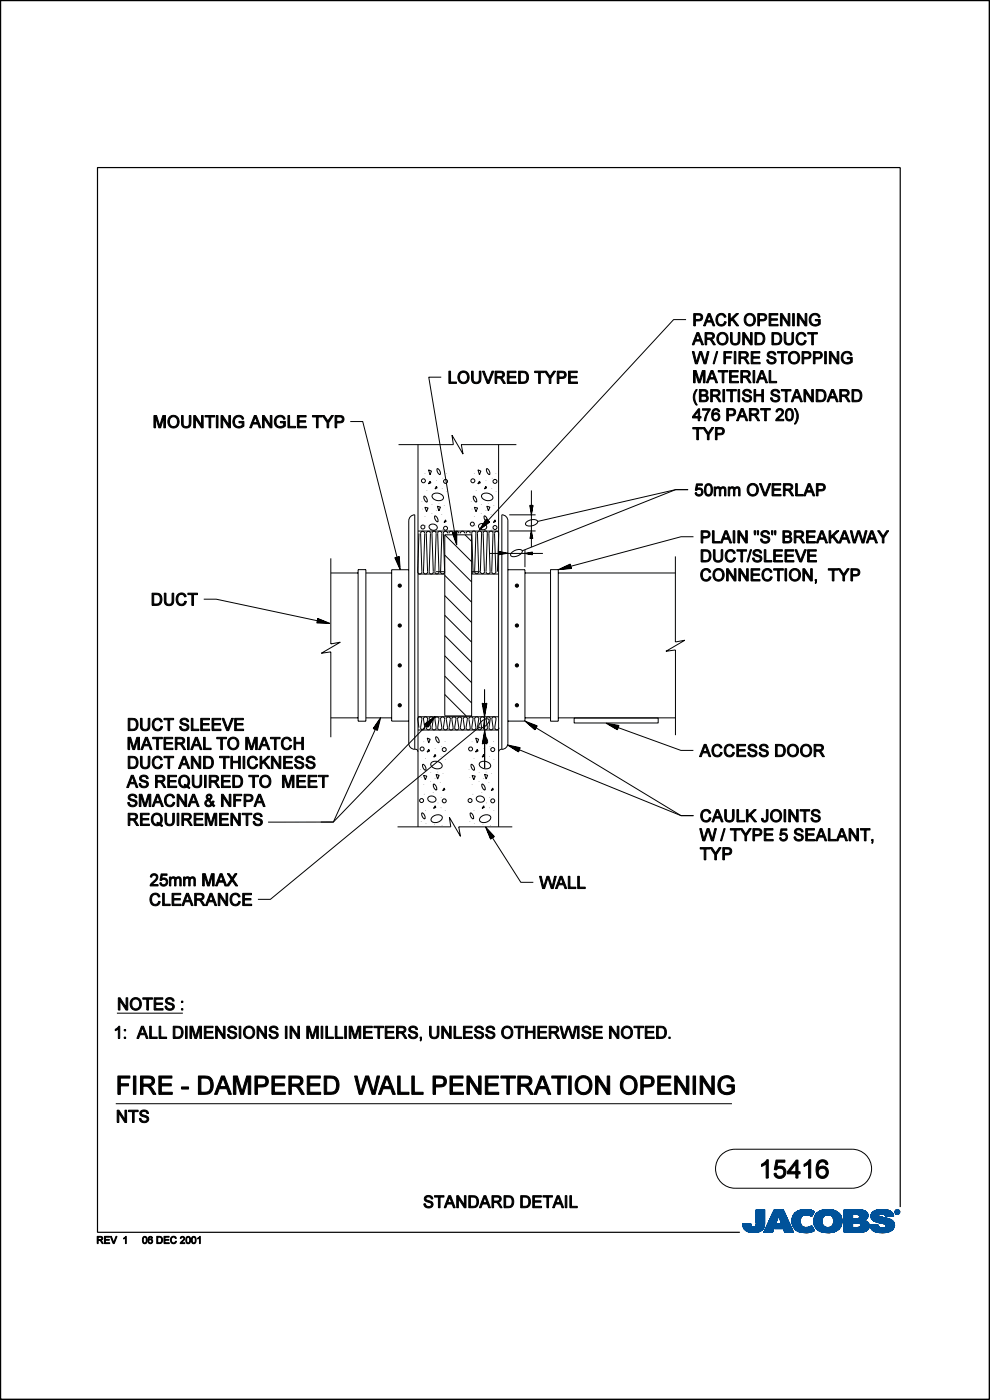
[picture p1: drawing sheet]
<svg xmlns="http://www.w3.org/2000/svg" width="210mm" height="297mm" viewBox="0 0 210 297" stroke-linecap="round" stroke-linejoin="round" font-family="sans-serif">
<path d="M191 256.1v-220.6h-170.3v225.9h136.2M.1 296.6v.3h209.7v-296.8h-209.7v296.8" fill="none" stroke="#000" stroke-width=".25"/>
<g fill="none" stroke="#000" stroke-width=".21">
<path d="M.1 .1h209.8v296.7h-209.8zM145.5 67.8h-2.6l-39.9 43.1 .2-.2 .2 .1-.7 .5 .5-.8 .3 .3-1.1 .8 .8-1.2 .6 .3-1.7 1.3 1.1-1.8 .7 .5-2.2 1.7 1.5-2.3 .7 .6M74.3 89.4h2.6l7.5 29.5-.1-.3 .1-.1 .1 .8-.4-.8 .4-.1 .1 1.4-.5-1.3 .5-.3 .2 2.1-.9-1.9 .8-.3 .2 2.8-1.2-2.6 1-.2M84.5 94.3h11.7l-.3-2 2.3 4-.3-2h11.6M88.7 94.3v81.1M90.9 99.7l.6 .2-.3 .8zM92.8 99.4a1.01 1.01 0 0 1 .6 1.3 1.01 1.01 0 0 1-.6-1.3zM93.6 80h-2.7l5.6 33.6-.1-.3 .2-.1v.9l-.3-.9 .4-.1v1.4l-.5-1.3 .6-.3v2.1l-.7-1.9 .8-.3v2.8l-1-2.6 1-.2M101.4 99.7l.6 .2-.3 .8zM103.3 99.4a1.01 1.01 0 0 1 .5 1.3 1.01 1.01 0 0 1-.5-1.3zM105.8 94.3v81.1M70.2 118.4v18.2l2-.4-4 2.4 2-.3v18.1"/>
<path d="M86.7 110.5v47.2a1.29 1.29 0 0 0 1.3 1.3v-49.8a1.28 1.28 0 0 0-1.3 1.3M88.7 112.7h17.1M88.9 113.2l-.3 8.1a.44 .44 0 0 0 .5 .5 .44 .44 0 0 0 .4-.5M89.5 106.4h.1M89.6 108h.1M90 105.3a1.01 1.01 0 0 1 .6 1.2 1.01 1.01 0 0 1-.6-1.2zM90.1 107.6l.7 .2-.3 .8zM90.1 100.5h.1M90.1 109.5h.1M90.3 111.5v.1M90.5 104.1h.1M90.9 102.7l.3-.6 .2 .3-.5 .3"/>
<path d="M91.1 111.4a.87 .87 0 0 1 1.1-.2 .87 .87 0 0 1 .4 1 .87 .87 0 0 1-1 .2 .87 .87 0 0 1-.5-1zM91.6 108.9v.1M91.6 107h.1M91.8 104.9a1.46 1.46 0 0 1 2.3 .8 1.37 1.37 0 0 1-1.4 .5 1.37 1.37 0 0 1-1-1.1zM92.2 111.2h.1M92.3 109.5a1.01 1.01 0 0 1 .5 1.2 1.01 1.01 0 0 1-.5-1.2zM92.6 103.2l.1 .3-.4 .2zM92.6 108.3v.1M92.6 101.8v.1M92.8 107.4l.6 .2-.3 .8zM93.1 106.9h.1M93.7 109.1h.1"/>
<path d="M93.8 103.7h.1M93.9 112.3v.1M93.9 101.4h.1M94.3 107.2v.1M94.3 113.5h5.7v38.4h-5.7M94.3 113.5v38.3M94.3 117.8l5.7 5.7M94.3 113.5l5.7 5.7M94.5 110.3l.1 .3-.4 .2zM94.7 100.3v.1M94.8 104.2v.1M94.9 113.1a.44 .44 0 0 0-.4-.4 .44 .44 0 0 0-.5 .4l.3 8.2"/>
<path d="M96.1 113.1a.44 .44 0 0 0-.4-.4 .44 .44 0 0 0-.5 .4M97.3 113.1a.44 .44 0 0 0-.4-.4 .44 .44 0 0 0-.4 .4M98.5 113.1a.44 .44 0 0 0-.4-.4 .44 .44 0 0 0-.4 .4M98.6 113.5l1.4 1.4M99.8 113.2a.44 .44 0 0 0-.5-.5 .44 .44 0 0 0-.4 .5M100 106.4h.1M100.1 108h.1M100.5 105.3a1.01 1.01 0 0 1 .6 1.2 1.01 1.01 0 0 1-.6-1.2zM100.6 107.6l.7 .2-.3 .8zM100.6 100.5h.1M100.6 109.5h.1M100.8 111.5v.1"/>
<path d="M101 104.1h.1M101.6 111.3a.87 .87 0 0 1 1.1-.2 .87 .87 0 0 1 .4 1 .87 .87 0 0 1-1.1 .2 .87 .87 0 0 1-.4-1zM101.7 102.1l.2 .3-.5 .3zM102.1 108.9v.1M102.1 107h.1M102.3 104.9a1.46 1.46 0 0 1 2.3 .8 1.37 1.37 0 0 1-1.4 .5 1.37 1.37 0 0 1-1.1-1.1zM102.7 111.2h.1M102.8 109.5a1.01 1.01 0 0 1 .5 1.2 1.01 1.01 0 0 1-.5-1.2zM103.1 103.2l.1 .3-.4 .2zM103.1 108.3v.1M103.1 101.8v.1M103.3 107.4l.6 .2-.3 .8z"/>
<path d="M103.6 106.9h.1M103.7 113.1l.3 8.2M103.7 113.1a.44 .44 0 0 1 .4-.4 .44 .44 0 0 1 .5 .4l-.3 8.1a.45 .45 0 0 0 .4 .5 .45 .45 0 0 0 .5-.5M103.9 117.4h11.3M104.2 109.1h.1M104.3 103.7h.1M104.4 112.3v.1M104.4 101.4h.1M104.7 107.2v.1M105 110.3l.1 .3-.4 .2zM105.2 100.3v.1M105.2 104.2v.1"/>
<path d="M105.7 117v.7l2.1-.3-2.1-.4 .1 .6 1.5-.3-1.5-.2 .1 .4 1-.2-1-.2 .1 .3 .6-.1h-.9M107.7 110.5v47.2a1.29 1.29 0 0 1-1.2 1.3v-49.8a1.28 1.28 0 0 1 1.2 1.3M108 112.6h5.6M108 109.2h5.6M108.5 117.3a1.74 1.74 0 0 1 2.3-.5 1.69 1.69 0 0 1-2.5 1zM111.4 116.7v3.6M111.7 110.7a1.74 1.74 0 0 1 2.4-.1 1.69 1.69 0 0 1-2.6 .6zM112.5 117.4l.2 .1-.4-.1 .5-.1v.3l-.8-.2 .8-.1 .1 .3-1.2-.2 1.2-.2 .1 .5-1.7-.3 1.7-.3-.1 .3M112.7 107.2v.8l-.1-.6h.3l-.2 1-.1-1 .4-.1-.3 1.5-.2-1.5 .6-.1-.4 2-.3-2h.7M112.7 113.8v.2v-.4l.1 .5h-.2l.1-.8 .2 .8-.4 .1 .2-1.2 .2 1.2-.5 .1 .3-1.7 .3 1.7-.3-.1M112.7 104v12.1M114 110.6l29.3-6.7h2.7h-2.7l-32.5 13"/>
<path d="M143.3 118v18.2l2-.4-4 2.4 2-.3v18.1M147.1 113.9h-2.6l-24.1 6.4 .3-.1 .1 .2h-.8l.8-.3 .1 .4-1.4 .1 1.3-.6 .3 .5-2.1 .2 1.9-.9 .3 .8-2.8 .2 2.6-1.1 .2 .9M43.2 127.1h2.7l22.1 4.7h-.3v-.2l.7 .3h-.8v-.4l1.3 .5-1.4-.1v-.6l1.9 .8-2.1-.1 .1-.8 2.6 1.1-2.8-.1 .2-1M70.2 121.6h5.8M76 120.8h1.6v32.2h-1.6zM77.6 121.6h5.5M86.7 120.9h-3.6v32.1h3.6M88.7 121.8h5.6M89.5 121.3l-.3-8.1a.44 .44 0 0 1 .5-.5 .44 .44 0 0 1 .4 .5l-.3 8.1a.44 .44 0 0 0 .5 .5 .44 .44 0 0 0 .4-.5l-.3-8.1a.45 .45 0 0 1 .5-.5 .45 .45 0 0 1 .4 .5l-.3 8.1a.44 .44 0 0 0 .5 .5 .44 .44 0 0 0 .4-.5l-.3-8.2a.45 .45 0 0 1 .5-.4 .45 .45 0 0 1 .4 .4l-.3 8.2M92.5 121.3h1.8M94.3 121.3a.44 .44 0 0 1-.4 .5 .44 .44 0 0 1-.4-.5l.2-8.2a.44 .44 0 0 0-.4-.4 .44 .44 0 0 0-.5 .4l.3 8.2a.44 .44 0 0 1-.4 .5 .44 .44 0 0 1-.5-.5M94.3 139.1l5.7 5.7"/>
<path d="M94.3 134.8l5.7 5.7M94.3 130.5l5.7 5.7M94.3 122.1l5.7 5.7M94.3 126.4l5.7 5.7M100 121.8h5.8M100 121.3h1.8M104 121.2a.44 .44 0 0 1-.5 .5 .44 .44 0 0 1-.4-.5l.3-8.1a.44 .44 0 0 0-.5-.5 .44 .44 0 0 0-.4 .5l.3 8.1a.43 .43 0 0 1-.5 .5 .43 .43 0 0 1-.4-.5l.3-8.1a.44 .44 0 0 0-.5-.5 .44 .44 0 0 0-.4 .5l.2 8.1a.43 .43 0 0 1-.4 .5 .43 .43 0 0 1-.4-.5l.3-8.1a.44 .44 0 0 0-.5-.5 .44 .44 0 0 0-.4 .5l.2 8.1-.2 .5M105.5 121.3l.3-8.1a.44 .44 0 0 0-.5-.5 .44 .44 0 0 0-.4 .5l.3 8.1M107.7 120.9h3.7v32.1h-3.7M111.4 121.6h5.4M116.8 120.8h1.6v32.2h-1.6zM118.4 121.6h24.9"/>
<path d="M70.2 152.3h5.8M77.6 152.3h5.5M79.2 154.5l.9 .4 .6-2.7-1.5 2.3 .8 .3 .5-2-1.2 1.7 .6 .1 .4-1.4-.8 1.2 .4 .2 .2-.9-.5 .7h.2l.1-.3-9.2 20.3h-2.6M88 159a.46 .46 0 0 1 .6 .5M88.6 154.9h17.2M88.7 152.1h17.1M89.5 152.6l-.3 1.8a.44 .44 0 0 0 .5 .4 .44 .44 0 0 0 .4-.4l-.3-1.9a.44 .44 0 0 1 .5-.4 .44 .44 0 0 1 .4 .4l-.3 1.9a.45 .45 0 0 0 .5 .4 .45 .45 0 0 0 .4-.4l-.3-1.9a.44 .44 0 0 1 .5-.4 .44 .44 0 0 1 .4 .4l-.3 1.9a.45 .45 0 0 0 .5 .5 .45 .45 0 0 0 .4-.5l-.3-1.8M89.5 152.5a.44 .44 0 0 0-.4-.4 .44 .44 0 0 0-.5 .4l.3 1.9M89.9 157.4h.1M90.1 153.6l.7 .7 1.5-2.3-2.2 1.6 .6 .5 1.2-1.7-1.7 1.2 .5 .3 .8-1.2-1.1 .9 .3 .3 .5-.8-.6 .5 .2 .1 .1-.3-20.2 21h-13.8M90.6 159.5l.3-.5 .2 .3-.5 .2M90.6 156.6l.6 .2-.3 .8z"/>
<path d="M92.2 152.6a.44 .44 0 0 1 .4-.5 .44 .44 0 0 1 .5 .2l-.3 2.1a.44 .44 0 0 0 .5 .5 .44 .44 0 0 0 .4-.5l-.2-1.8a.44 .44 0 0 1 .4-.5 .44 .44 0 0 1 .4 .5l-.3 1.8a.44 .44 0 0 0 .5 .5 .44 .44 0 0 0 .4-.5l-.2-1.8a.44 .44 0 0 1 .4-.5 .44 .44 0 0 1 .4 .5M92.3 158.7v.1M92.5 156.3a1.01 1.01 0 0 1 .6 1.3 1.01 1.01 0 0 1-.6-1.3zM93.7 158.3h.1M94.3 147.3l4.6 4.6M94.3 143.4l5.7 5.7M94.4 157.2v.1M95.5 152.6l-.3 1.8a.44 .44 0 0 0 .5 .5 .44 .44 0 0 0 .4-.5l-.3-1.8a.44 .44 0 0 1 .5-.5 .44 .44 0 0 1 .4 .5l-.2 1.8a.44 .44 0 0 0 .4 .5 .44 .44 0 0 0 .4-.5M97.6 154.4l.3-1.8a.44 .44 0 0 0-.4-.5 .44 .44 0 0 0-.4 .5l.2 1.8M99.1 152.6l-.2 1.8a.44 .44 0 0 0 .4 .5 .44 .44 0 0 0 .5-.5l-.3-2.1a.44 .44 0 0 1 .5-.2 .44 .44 0 0 1 .4 .4l-.3 1.9a.45 .45 0 0 0 .4 .4 .45 .45 0 0 0 .5-.4l-.3-2.1a.44 .44 0 0 1 .5-.2 .44 .44 0 0 1 .4 .4l-.3 1.9a.45 .45 0 0 0 .4 .4 .45 .45 0 0 0 .5-.4l-.3-2.1a.44 .44 0 0 1 .6-.2 .44 .44 0 0 1 .3 .4l-.3 1.9a.45 .45 0 0 0 .4 .4 .45 .45 0 0 0 .5-.4l-.2-2.1a.44 .44 0 0 1 .5-.2 .44 .44 0 0 1 .3 .4l-.3 1.9a.45 .45 0 0 0 .5 .4 .45 .45 0 0 0 .4-.4l-.2-2.1a.44 .44 0 0 1 .5-.2 .44 .44 0 0 1 .3 .4l-.3 1.9a.45 .45 0 0 0 .5 .4 .45 .45 0 0 0 .4-.4M99.2 152.6a.44 .44 0 0 0-.4-.5 .44 .44 0 0 0-.5 .2l.2 2.1a.44 .44 0 0 1-.4 .5 .44 .44 0 0 1-.4-.5M100.2 157.4h.1"/>
<path d="M100.9 156.6l.6 .2-.3 .8zM101.2 159l.2 .3-.5 .2zM101.6 154.3l-44.2 36.5h-2.7M102.2 153a1.19 1.19 0 0 1 1.5-.4 1.69 1.69 0 0 1-2.1 1.7 1.19 1.19 0 0 1 .6-1.3zM102.6 158.7v.1M102.8 156.3a1.01 1.01 0 0 1 .6 1.3 1.01 1.01 0 0 1-.6-1.3zM102.8 149.3l-.5-.1 .5 2.9 .5-2.9-.9 .1 .4 2.1 .4-2.1-.6 .1 .2 1.5 .3-1.4h-.5l.2 .9 .1-.8h-.2l.1 .3M102.8 157v6v-16.7v11.5M102.8 157.1l.1 .3h-.2l.1-.8 .2 .9h-.5l.3-1.4 .2 1.5-.6 .1 .4-2.1 .4 2.1-.9 .1 .5-2.9 .5 2.9-.5-.1M103.9 158.3h.1M104.7 157.2v.1M106.5 158.9l-.5 .2-.2 .3"/>
<path d="M111.4 152.3h5.4M113.5 154.8l.5-.8-2.6-1 2.1 1.8 .3-.7-2-.8 1.6 1.4 .2-.6-1.3-.5 1 .9 .2-.4-.8-.3 .6 .5 .1-.2-.3-.1 31.4 19h2.6h-2.6l-35-14.2h.3v.3l-.7-.5 .9 .2-.2 .4-1.2-.7 1.4 .3-.1 .6-1.7-1.1 2 .4-.2 .8-2.4-1.5 2.8 .6-.4 .9M118.4 152.3h24.9M121.8 152.3h17.8v1.1h-17.8zM131 154.8l.3-.9-2.8-.5 2.5 1.4 .2-.8-2.1-.4 1.8 1.1 .1-.6-1.4-.3 1.2 .7 .1-.4-.8-.1 .7 .4v-.2l-.3-.1 13.9 5.1h2.7M84.3 175.4h11.3l-.3-2 2.4 4-.4-2h11.4M89.2 163.3h.1M89.4 164.9h.1M89.4 174.3h.1M89.5 172.5a1.01 1.01 0 0 1 .6 1.2 1.01 1.01 0 0 1-.6-1.2zM89.7 162.2a1.01 1.01 0 0 1 .6 1.2 1.01 1.01 0 0 1-.6-1.2zM89.8 164.5l.7 .1-.3 .8z"/>
<path d="M89.9 166.4h.1M90 168.4v.1M90.3 161h.1M90.3 171.9h.1M90.4 174.7v.1M90.9 169.1a.87 .87 0 0 1 1-.2 .87 .87 0 0 1 .5 1 .87 .87 0 0 1-1.1 .2 .87 .87 0 0 1-.4-1zM91.3 165.8v.1M91.4 163.9h.1M91.5 161.8a1.46 1.46 0 0 1 2.3 .8 1.37 1.37 0 0 1-1.4 .5 1.37 1.37 0 0 1-1-1.1zM91.6 173.4a1.41 1.41 0 0 1 2.2-.1 1.37 1.37 0 0 1-.9 1.1 1.37 1.37 0 0 1-1.5-.3zM91.9 168v.1M92 171.5l.4-.2-.1-.4-.3 .6"/>
<path d="M92 166.3a1.01 1.01 0 0 1 .6 1.3 1.01 1.01 0 0 1-.6-1.3zM92.2 174.9v.1M92.3 160l.1 .4-.4 .2zM92.3 165.2h.1M92.8 165.3l.4-.8-.7-.2 .3 1M92.8 163.8h.1M92.9 170.3v.1M93.4 166h.1M93.5 160.5v.1M93.5 171.4h.1M93.6 169.2v.1M93.8 175v.1"/>
<path d="M94 164.1h.1M94.2 167.2l.2 .3-.5 .2zM94.5 172h.1M94.5 161.1v.1M99.5 163.3h.1M99.7 164.9h.1M99.7 174.3h.1M99.8 172.5a1.01 1.01 0 0 1 .6 1.2 1.01 1.01 0 0 1-.6-1.2zM100 162.2a1.01 1.01 0 0 1 .6 1.2 1.01 1.01 0 0 1-.6-1.2zM100.1 164.5l.7 .1-.3 .8zM100.2 166.4h.1M100.3 168.4v.1"/>
<path d="M100.5 161h.1M100.5 171.9h.1M100.6 174.7v.1M101.1 169.1a.87 .87 0 0 1 1.1-.2 .87 .87 0 0 1 .4 1 .87 .87 0 0 1-1 .2 .87 .87 0 0 1-.5-1zM101.6 165.8v.1M101.6 163.9h.1M101.8 161.8a1.46 1.46 0 0 1 2.3 .8 1.37 1.37 0 0 1-1.4 .5 1.37 1.37 0 0 1-1-1.1zM101.9 173.4a1.41 1.41 0 0 1 2.2-.1 1.37 1.37 0 0 1-1 1.1 1.37 1.37 0 0 1-1.4-.3zM102.2 168v.1M102.3 171.5l.4-.2-.1-.4-.3 .6M102.3 166.3a1.01 1.01 0 0 1 .6 1.3 1.01 1.01 0 0 1-.6-1.3zM102.4 174.9v.1"/>
<path d="M102.6 160l.1 .4-.4 .2zM102.6 165.2h.1M103.1 165.3l.3-.8-.6-.2 .3 1M103.1 163.8h.1M103.2 170.3v.1M103.7 166h.1M103.8 160.5v.1M103.8 171.4h.1M103.9 169.2v.1M104.1 175v.1M104.1 178l.8-.5-1.9-2.1 1.1 2.6 .6-.5-1.4-1.6 .8 2 .4-.5-.9-1 .5 1.3 .3-.3-.6-.6 .4 .7 .1-.2-.2-.2 6.4 10.1h2.6M104.3 164.1h.1"/>
<path d="M104.5 167.2l.2 .3-.5 .2zM104.7 172h.1M104.8 161.1v.1M24.8 214.9h14M24.6 234.1h130.7M153 245l1.3-.9 1.6-.3h24.8a4.1 4.1 0 0 1 4.2 4.1 4.1 4.1 0 0 1-4.2 4.2h-24.8a4.1 4.1 0 0 1-3.8-2.6 4.1 4.1 0 0 1 .9-4.5z"/>
<circle cx="89.7" cy="111.8" r=".42"/>
<circle cx="89.8" cy="102" r=".42"/>
<circle cx="94.5" cy="112.1" r=".42"/>
<circle cx="94.5" cy="102.1" r=".42"/>
<circle cx="100.2" cy="111.2" r=".42"/>
<circle cx="100.3" cy="102" r=".42"/>
<circle cx="105" cy="111.9" r=".42"/>
<circle cx="105" cy="102.1" r=".42"/>
<circle cx="84.8" cy="132.7" r=".34"/>
<circle cx="84.8" cy="124.2" r=".34"/>
<circle cx="84.8" cy="124.2" r=".11"/>
<circle cx="84.8" cy="132.7" r=".11"/>
<circle cx="84.8" cy="132.7" r=".23"/>
<circle cx="84.8" cy="124.2" r=".23"/>
<circle cx="109.6" cy="124.2" r=".11"/>
<circle cx="109.6" cy="132.7" r=".11"/>
<circle cx="109.6" cy="132.7" r=".34"/>
<circle cx="109.6" cy="124.2" r=".34"/>
<circle cx="109.6" cy="124.2" r=".23"/>
<circle cx="109.6" cy="132.7" r=".23"/>
<circle cx="84.8" cy="149.6" r=".34"/>
<circle cx="84.8" cy="141.2" r=".34"/>
<circle cx="84.8" cy="149.6" r=".11"/>
<circle cx="84.8" cy="149.6" r=".23"/>
<circle cx="84.8" cy="141.2" r=".11"/>
<circle cx="84.8" cy="141.2" r=".23"/>
<circle cx="89.5" cy="158.9" r=".42"/>
<circle cx="94.2" cy="159" r=".42"/>
<circle cx="99.8" cy="158.9" r=".42"/>
<circle cx="104.5" cy="159" r=".42"/>
<circle cx="109.6" cy="149.6" r=".11"/>
<circle cx="109.6" cy="149.6" r=".23"/>
<circle cx="109.6" cy="141.2" r=".11"/>
<circle cx="109.6" cy="141.2" r=".23"/>
<circle cx="109.6" cy="149.6" r=".34"/>
<circle cx="109.6" cy="141.2" r=".34"/>
<circle cx="89.4" cy="169.8" r=".42"/>
<circle cx="94.2" cy="169.9" r=".42"/>
<circle cx="99.7" cy="169.8" r=".42"/>
<circle cx="104.5" cy="169.9" r=".42"/>
</g>
<g fill="#000" stroke="#000" stroke-width=".21">
<path d="M100 78.7h.4v1.6a.67 .67 0 0 0 .6 .8 .67 .67 0 0 0 .7-.8v-1.6h.3v1.5a1.01 1.01 0 0 1-1 1.2 1.01 1.01 0 0 1-1-1.2z" fill-rule="evenodd"/>
<path d="M147.8 70.6h.4l1 2.6h-.3l-.3-.8h-1.1l-.3 .8h-.4zM148 70.9l-.4 1.2h.9z" fill-rule="evenodd"/>
<path d="M147.2 66.5h.9a.79 .79 0 0 1 1 .8 .79 .79 0 0 1-1 .8h-.6v1h-.3zM147.5 66.8v1h.6a.49 .49 0 0 0 .6-.4 .49 .49 0 0 0-.3-.5z" fill-rule="evenodd"/>
<path d="M146.9 74.6h.3l.5 2.2 .7-2.2h.4l.7 2.2 .5-2.2h.4l-.6 2.6h-.5l-.7-2.3-.7 2.3h-.4z" fill-rule="evenodd"/>
<path d="M150.2 66.5h.4l1 2.6h-.3l-.3-.8h-1.1l-.3 .8h-.4zM150.4 66.8l-.4 1.2h.9z" fill-rule="evenodd"/>
<path d="M149.6 70.6a2.47 2.47 0 0 1 1.7 .1l.2 .4a.7 .7 0 0 1-.6 .9l.8 1.2h-.4l-.5-1-.5-.2h-.4v1.2h-.3zM149.9 70.9v.8h.7a.44 .44 0 0 0 .6-.4 .44 .44 0 0 0-.5-.4z" fill-rule="evenodd"/>
<path d="M152 74.6h.3l-.8 2.6h-.3z" fill-rule="evenodd"/>
<path d="M152.4 70.9a1.28 1.28 0 0 1 1.7-.1 1.28 1.28 0 0 1 .2 1.8 1.25 1.25 0 0 1-1.7 .4 1.25 1.25 0 0 1-.5-1.7zM152.7 71.1a1.01 1.01 0 0 0-.2 1.3 1.01 1.01 0 0 0 1.2 .4 1 1 0 0 0 .3-1.4 1 1 0 0 0-1.3-.3z" fill-rule="evenodd"/>
<path d="M153.5 74.6h1.7v.3h-1.3v.8h1.1v.3h-1.1v1.2h-.4z" fill-rule="evenodd"/>
<path d="M152.2 66.8a1.05 1.05 0 0 1 1.8 .4l-.3 .1a.76 .76 0 0 0-1-.5 .76 .76 0 0 0-.5 1 .78 .78 0 0 0 .5 1 .78 .78 0 0 0 1-.6l.4 .1a1.13 1.13 0 0 1-1.4 .9 1.13 1.13 0 0 1-.8-1.4z" fill-rule="evenodd"/>
<path d="M154.6 66.5h.3v1.3l1.3-1.3h.4l-1.1 1.1 1.2 1.5h-.4l-1-1.2-.4 .3v.9h-.3z" fill-rule="evenodd"/>
<path d="M155.7 74.6h.4v2.6h-.4z" fill-rule="evenodd"/>
<path d="M154.9 70.6h.4v1.5a.67 .67 0 0 0 .6 .8 .67 .67 0 0 0 .7-.8v-1.5h.3v1.5a1.01 1.01 0 0 1-1 1.1 1.01 1.01 0 0 1-1-1.1z" fill-rule="evenodd"/>
<path d="M156.7 74.6a2.46 2.46 0 0 1 1.8 .1l.2 .4a.7 .7 0 0 1-.7 .9l.9 1.2h-.4l-.5-.9-.5-.3h-.4v1.2h-.4zM157.1 74.9v.8h.7a.44 .44 0 0 0 .6-.3 .44 .44 0 0 0-.5-.5z" fill-rule="evenodd"/>
<path d="M157.5 70.6h.4l1.3 1.9v-1.9h.3v2.6h-.3l-1.3-2v2h-.4z" fill-rule="evenodd"/>
<path d="M158.2 66.8a1.28 1.28 0 0 1 1.7 0 1.28 1.28 0 0 1 .2 1.7 1.25 1.25 0 0 1-1.7 .5 1.25 1.25 0 0 1-.5-1.7zM158.5 67a1.01 1.01 0 0 0-.2 1.3 1.01 1.01 0 0 0 1.2 .4 1 1 0 0 0 .3-1.4 1 1 0 0 0-1.3-.3z" fill-rule="evenodd"/>
<path d="M159.3 74.6h1.9v.3h-1.5v.8h1.4v.3h-1.4v.9h1.5v.3h-1.9z" fill-rule="evenodd"/>
<path d="M160.1 70.6a1.74 1.74 0 0 1 1.9 .4 1.33 1.33 0 0 1 .2 1.4 1.33 1.33 0 0 1-1.1 .8h-1zM160.5 70.9v2a1.06 1.06 0 0 0 1.4-1 1.06 1.06 0 0 0-1.4-1z" fill-rule="evenodd"/>
<path d="M160.7 66.5h1a.79 .79 0 0 1 .9 .8 .79 .79 0 0 1-.9 .8h-.6v1h-.4zM161.1 66.8v1h.6a.49 .49 0 0 0 .6-.4 .49 .49 0 0 0-.3-.5z" fill-rule="evenodd"/>
<path d="M163 74.7a1.01 1.01 0 0 1 1.6 .6h-.4a.54 .54 0 0 0-.6-.5 .54 .54 0 0 0-.4 .7l1 .3a.81 .81 0 0 1 .3 1.1 .81 .81 0 0 1-1.1 .3l-.6-.4-.2-.5h.4a.62 .62 0 0 0 .6 .7 .62 .62 0 0 0 .6-.7l-.9-.4a.66 .66 0 0 1-.5-.5 .66 .66 0 0 1 .2-.7z" fill-rule="evenodd"/>
<path d="M163.1 66.5h1.9v.3h-1.5v.8h1.4v.3h-1.4v.9h1.5v.3h-1.9z" fill-rule="evenodd"/>
<path d="M163.7 70.6a1.74 1.74 0 0 1 1.9 .4 1.33 1.33 0 0 1 .2 1.4 1.33 1.33 0 0 1-1.1 .8h-1zM164.1 70.9v2a1.06 1.06 0 0 0 1.4-1 1.06 1.06 0 0 0-1.4-1z" fill-rule="evenodd"/>
<path d="M165.5 66.5h.4l1.3 2v-2h.3v2.6h-.3l-1.3-2v2h-.4z" fill-rule="evenodd"/>
<path d="M164.9 74.6h2.1v.3h-.9v2.3h-.3v-2.3h-.9z" fill-rule="evenodd"/>
<path d="M167.6 74.9a1.28 1.28 0 0 1 1.7 0 1.28 1.28 0 0 1 .2 1.7 1.25 1.25 0 0 1-1.7 .4 1.25 1.25 0 0 1-.5-1.7zM167.8 75.1a1.01 1.01 0 0 0-.2 1.3 1.01 1.01 0 0 0 1.3 .4 1 1 0 0 0 .3-1.4 1 1 0 0 0-1.4-.3z" fill-rule="evenodd"/>
<path d="M166.3 70.6h.4v1.5a.67 .67 0 0 0 .6 .8 .67 .67 0 0 0 .7-.8v-1.5h.3v1.5a1.01 1.01 0 0 1-1 1.1 1.01 1.01 0 0 1-1-1.1z" fill-rule="evenodd"/>
<path d="M168.1 66.5h.4v2.6h-.4z" fill-rule="evenodd"/>
<path d="M169.1 66.5h.4l1.3 2v-2h.3v2.6h-.3l-1.3-2v2h-.4z" fill-rule="evenodd"/>
<path d="M170.1 74.6h1a.79 .79 0 0 1 .9 .7 .79 .79 0 0 1-.9 .8h-.6v1.1h-.4zM170.5 74.9v.9h.6a.49 .49 0 0 0 .6-.3 .49 .49 0 0 0-.3-.6z" fill-rule="evenodd"/>
<path d="M169.2 70.9a1.05 1.05 0 0 1 1.8 .4h-.4a.76 .76 0 0 0-.9-.4 .76 .76 0 0 0-.5 .9 .78 .78 0 0 0 .5 1.1 .78 .78 0 0 0 1-.7l.3 .1a1.13 1.13 0 0 1-1.3 .9 1.13 1.13 0 0 1-.9-1.4z" fill-rule="evenodd"/>
<path d="M171.3 70.6h2.1v.3h-.9v2.3h-.3v-2.3h-.9z" fill-rule="evenodd"/>
<path d="M172.5 74.6h1a.79 .79 0 0 1 .9 .7 .79 .79 0 0 1-.9 .8h-.6v1.1h-.4zM172.9 74.9v.9h.6a.49 .49 0 0 0 .6-.3 .49 .49 0 0 0-.3-.6z" fill-rule="evenodd"/>
<path d="M172 66.8a1.16 1.16 0 0 1 1.9 .4l-.3 .1a.9 .9 0 0 0-1.2-.4 .9 .9 0 0 0-.4 1.2 .95 .95 0 0 0 1.6 .5v-.5h-.7v-.3h1.1v1a1.39 1.39 0 0 1-2 0 1.39 1.39 0 0 1 0-2z" fill-rule="evenodd"/>
<path d="M174.9 74.6h.4v2.6h-.4z" fill-rule="evenodd"/>
<path d="M175.9 74.6h.4l1.3 2v-2h.3v2.6h-.3l-1.3-2v2h-.4z" fill-rule="evenodd"/>
<path d="M178.8 74.9a1.16 1.16 0 0 1 1.9 .4l-.3 .1a.9 .9 0 0 0-1.2-.5 .9 .9 0 0 0-.4 1.3 .95 .95 0 0 0 1.6 .4v-.5h-.7v-.3h1.1v1a1.39 1.39 0 0 1-2 .1 1.39 1.39 0 0 1 0-2z" fill-rule="evenodd"/>
<path d="M32.7 88.2h.5l.7 2.2 .6-2.2h.6v2.6h-.3v-2.3l-.7 2.3h-.4l-.7-2.3v2.3h-.3z" fill-rule="evenodd"/>
<path d="M35.9 88.5a1.28 1.28 0 0 1 1.8-.1 1.28 1.28 0 0 1 .1 1.8 1.25 1.25 0 0 1-1.7 .4 1.25 1.25 0 0 1-.4-1.7zM36.2 88.7a1.01 1.01 0 0 0-.2 1.3 1.01 1.01 0 0 0 1.3 .4 1 1 0 0 0 .3-1.4 1 1 0 0 0-1.4-.3z" fill-rule="evenodd"/>
<path d="M38.5 88.2h.3v1.5a.67 .67 0 0 0 .7 .8 .67 .67 0 0 0 .6-.8v-1.5h.4v1.5a1.01 1.01 0 0 1-1 1.1 1.01 1.01 0 0 1-1-1.1z" fill-rule="evenodd"/>
<path d="M41.1 88.2h.4l1.2 1.9v-1.9h.4v2.6h-.4l-1.3-2v2h-.3z" fill-rule="evenodd"/>
<path d="M43.5 88.2h2v.3h-.8v2.3h-.4v-2.3h-.8z" fill-rule="evenodd"/>
<path d="M45.9 88.2h.3v2.6h-.3z" fill-rule="evenodd"/>
<path d="M46.9 88.2h.4l1.2 1.9v-1.9h.4v2.6h-.4l-1.3-2v2h-.3z" fill-rule="evenodd"/>
<path d="M49.7 88.5a1.16 1.16 0 0 1 2 .4l-.3 .1a.9 .9 0 0 0-1.3-.5 .9 .9 0 0 0-.3 1.3 .95 .95 0 0 0 1.6 .4v-.5h-.7v-.3h1v1a1.39 1.39 0 0 1-1.9 .1 1.39 1.39 0 0 1-.1-2z" fill-rule="evenodd"/>
<path d="M54 88.2h.4l1 2.6h-.4l-.3-.8h-1.1l-.3 .8h-.3zM54.2 88.5l-.5 1.2h.9z" fill-rule="evenodd"/>
<path d="M55.7 88.2h.4l1.2 1.9v-1.9h.4v2.6h-.4l-1.3-2v2h-.3z" fill-rule="evenodd"/>
<path d="M58.5 88.5a1.16 1.16 0 0 1 2 .4l-.3 .1a.9 .9 0 0 0-1.3-.5 .9 .9 0 0 0-.3 1.3 .95 .95 0 0 0 1.6 .4v-.5h-.7v-.3h1v1a1.39 1.39 0 0 1-2 .1 1.39 1.39 0 0 1 0-2z" fill-rule="evenodd"/>
<path d="M61.1 88.2h.3v2.3h1.3v.3h-1.6z" fill-rule="evenodd"/>
<path d="M63.1 88.2h1.8v.3h-1.5v.8h1.4v.3h-1.4v.9h1.6v.3h-1.9z" fill-rule="evenodd"/>
<path d="M66.3 88.2h2v.3h-.8v2.3h-.4v-2.3h-.8z" fill-rule="evenodd"/>
<path d="M68.4 88.2h.4l.7 1.1 .8-1.1h.4l-1 1.5v1.1h-.3v-1.1z" fill-rule="evenodd"/>
<path d="M71.1 88.2h.9a.79 .79 0 0 1 1 .7 .79 .79 0 0 1-.9 .8h-.7v1.1h-.3zM71.4 88.5v.9h.7a.49 .49 0 0 0 .5-.3 .49 .49 0 0 0-.3-.6z" fill-rule="evenodd"/>
<path d="M95.2 78.7h.4v2.3h1.2v.3h-1.6z" fill-rule="evenodd"/>
<path d="M97.5 79.1a1.28 1.28 0 0 1 1.7-.1 1.28 1.28 0 0 1 .2 1.8 1.25 1.25 0 0 1-1.7 .4 1.25 1.25 0 0 1-.5-1.7zM97.7 79.2a1.01 1.01 0 0 0-.2 1.4 1.01 1.01 0 0 0 1.3 .3 1 1 0 0 0 .3-1.3 1 1 0 0 0-1.4-.4z" fill-rule="evenodd"/>
<path d="M102.3 78.7h.4l.8 2.3 .9-2.3h.3l-1 2.6h-.4z" fill-rule="evenodd"/>
<path d="M105 78.7a2.47 2.47 0 0 1 1.8 .2l.2 .3a.7 .7 0 0 1-.7 .9l.9 1.2h-.4l-.6-.9-.5-.2h-.3v1.1h-.4zM105.4 79v.9h.7a.44 .44 0 0 0 .6-.4 .44 .44 0 0 0-.6-.5z" fill-rule="evenodd"/>
<path d="M107.6 78.7h1.9v.3h-1.5v.8h1.4v.3h-1.4v.9h1.5v.3h-1.9z" fill-rule="evenodd"/>
<path d="M110 78.7a1.74 1.74 0 0 1 1.9 .5 1.33 1.33 0 0 1 .2 1.3 1.33 1.33 0 0 1-1.2 .8h-.9zM110.4 79v2a1.06 1.06 0 0 0 1.4-1 1.06 1.06 0 0 0-1.4-1z" fill-rule="evenodd"/>
<path d="M113.4 78.7h2.1v.3h-.9v2.3h-.3v-2.3h-.9z" fill-rule="evenodd"/>
<path d="M115.5 78.7h.4l.8 1.2 .7-1.2h.5l-1 1.5v1.1h-.4v-1.1z" fill-rule="evenodd"/>
<path d="M118.2 78.7h.9a.79 .79 0 0 1 1 .8 .79 .79 0 0 1-.9 .8h-.6v1h-.4zM118.6 79v1h.6a.49 .49 0 0 0 .5-.3 .49 .49 0 0 0-.2-.6z" fill-rule="evenodd"/>
<path d="M120.6 78.7h1.9v.3h-1.5v.8h1.4v.3h-1.4v.9h1.5v.3h-1.9z" fill-rule="evenodd"/>
<path d="M147.1 78.6h.6l.6 2.2 .7-2.2h.6v2.6h-.4v-2.3l-.7 2.3h-.4l-.6-2.3v2.3h-.4z" fill-rule="evenodd"/>
<path d="M147.7 82.6h.2a2.75 2.75 0 0 0 0 3.3h-.2a2.57 2.57 0 0 1 0-3.3z" fill-rule="evenodd"/>
<path d="M147 90.7h2v.3h-.8v2.3h-.4v-2.3h-.8z" fill-rule="evenodd"/>
<path d="M148.2 86.7h.2v1.7h.3v.3h-.3v.6h-.3v-.6h-1.2v-.3zM148.1 87.3l-.8 1.1h.8z" fill-rule="evenodd"/>
<path d="M148.4 82.6h.9a.65 .65 0 0 1 .8 .4 .65 .65 0 0 1-.3 .8 .74 .74 0 0 1 .4 1 .74 .74 0 0 1-.9 .4h-.9zM148.7 82.9v.8h.9a.42 .42 0 0 0 .2-.6 .42 .42 0 0 0-.6-.2zM148.7 84v.9h.6a.47 .47 0 0 0 .6-.4 .47 .47 0 0 0-.6-.5z" fill-rule="evenodd"/>
<path d="M149 86.7h1.7v.3l-.7 1.1-.3 1.2h-.3l.1-.8 .9-1.5h-1.4z" fill-rule="evenodd"/>
<path d="M150.8 78.6h.4l1 2.6h-.3l-.3-.8h-1.1l-.3 .8h-.4zM151 78.9l-.4 1.2h.9z" fill-rule="evenodd"/>
<path d="M149.1 90.7h.4l.7 1.1 .8-1.1h.4l-1 1.5v1.1h-.3v-1.1z" fill-rule="evenodd"/>
<path d="M150.8 82.6a2.46 2.46 0 0 1 1.7 .2l.2 .3a.7 .7 0 0 1-.6 .9l.8 1.2h-.4l-.5-.9-.5-.2h-.4v1.1h-.3zM151.1 82.9v.9h.7a.44 .44 0 0 0 .6-.4 .44 .44 0 0 0-.5-.5z" fill-rule="evenodd"/>
<path d="M151.8 90.7h.9a.79 .79 0 0 1 .9 .7 .79 .79 0 0 1-.9 .8h-.6v1.1h-.3zM152.1 91v.9h.6a.49 .49 0 0 0 .6-.3 .49 .49 0 0 0-.3-.6z" fill-rule="evenodd"/>
<path d="M151.2 87a.8 .8 0 0 1 .9-.3 .8 .8 0 0 1 .6 .6l-.3 .1a.55 .55 0 0 0-.7-.4 .55 .55 0 0 0-.4 .6v.3a.85 .85 0 0 1 1.3 .1 .85 .85 0 0 1-.4 1.3 .85 .85 0 0 1-1.2-.7v-.9zM151.3 88.4a.59 .59 0 0 0 1.1 0 .59 .59 0 0 0-1.1 0z" fill-rule="evenodd"/>
<path d="M152.4 78.6h2v.3h-.8v2.3h-.4v-2.3h-.8z" fill-rule="evenodd"/>
<path d="M153.3 82.6h.4v2.6h-.4z" fill-rule="evenodd"/>
<path d="M154.2 86.7h.9a.79 .79 0 0 1 1 .7 .79 .79 0 0 1-1 .8h-.6v1.1h-.3zM154.5 87v.9h.6a.49 .49 0 0 0 .6-.3 .49 .49 0 0 0-.3-.6z" fill-rule="evenodd"/>
<path d="M154.7 78.6h1.9v.3h-1.5v.8h1.4v.3h-1.4v.9h1.5v.3h-1.9z" fill-rule="evenodd"/>
<path d="M154.1 82.6h2.1v.3h-.9v2.3h-.3v-2.3h-.9z" fill-rule="evenodd"/>
<path d="M157.2 86.7h.4l1 2.6h-.3l-.3-.8h-1.1l-.3 .8h-.4zM157.4 87l-.4 1.2h.9z" fill-rule="evenodd"/>
<path d="M156.5 82.6h.4v2.6h-.4z" fill-rule="evenodd"/>
<path d="M157.1 78.6a2.46 2.46 0 0 1 1.8 .2l.2 .3a.7 .7 0 0 1-.7 .9l.9 1.2h-.4l-.5-.9-.5-.2h-.4v1.1h-.4zM157.5 78.9v.9h.7a.44 .44 0 0 0 .6-.4 .44 .44 0 0 0-.5-.5z" fill-rule="evenodd"/>
<path d="M157.8 82.8a1.01 1.01 0 0 1 1.6 .5h-.4a.54 .54 0 0 0-.6-.5 .54 .54 0 0 0-.4 .7l1 .4a.81 .81 0 0 1 .3 1.1 .81 .81 0 0 1-1.1 .3l-.6-.4-.2-.5h.4a.62 .62 0 0 0 .6 .6 .62 .62 0 0 0 .6-.7l-.9-.3a.66 .66 0 0 1-.5-.5 .66 .66 0 0 1 .2-.7z" fill-rule="evenodd"/>
<path d="M159 86.7a2.46 2.46 0 0 1 1.7 .1l.2 .4a.7 .7 0 0 1-.6 .9l.8 1.2h-.4l-.5-.9-.5-.3h-.4v1.2h-.3zM159.3 87v.8h.7a.44 .44 0 0 0 .6-.4 .44 .44 0 0 0-.5-.4z" fill-rule="evenodd"/>
<path d="M159.7 78.6h.4v2.6h-.4z" fill-rule="evenodd"/>
<path d="M159.9 82.6h.4v1.1h1.3v-1.1h.3v2.6h-.3v-1.2h-1.3v1.2h-.4z" fill-rule="evenodd"/>
<path d="M161.4 78.6h.4l1 2.6h-.4l-.2-.8h-1.1l-.3 .8h-.4zM161.6 78.9l-.4 1.2h.8z" fill-rule="evenodd"/>
<path d="M161.4 86.7h2v.3h-.8v2.3h-.4v-2.3h-.8z" fill-rule="evenodd"/>
<path d="M163.1 78.6h.4v2.3h1.2v.3h-1.6z" fill-rule="evenodd"/>
<path d="M163.8 82.8a1.01 1.01 0 0 1 1.6 .5h-.4a.54 .54 0 0 0-.6-.5 .54 .54 0 0 0-.4 .7l1 .4a.81 .81 0 0 1 .3 1.1 .81 .81 0 0 1-1.1 .3l-.6-.4-.2-.5h.4a.62 .62 0 0 0 .6 .6 .62 .62 0 0 0 .6-.7l-.9-.3a.66 .66 0 0 1-.5-.5 .66 .66 0 0 1 .2-.7z" fill-rule="evenodd"/>
<path d="M164.8 86.8a.84 .84 0 0 1 1.3 .2 .84 .84 0 0 1-.3 1.2l-.8 .8h1.2v.3h-1.7l.3-.6 1-.9a.5 .5 0 0 0-.2-.8 .5 .5 0 0 0-.7 .4h-.3z" fill-rule="evenodd"/>
<path d="M165.7 82.6h2.1v.3h-.9v2.3h-.3v-2.3h-.9z" fill-rule="evenodd"/>
<path d="M167 86.8a.93 .93 0 0 1 1.1 .1 .93 .93 0 0 1 .2 1.1 .93 .93 0 0 1-.2 1.1 .93 .93 0 0 1-1.1 .1 2 2 0 0 1 0-2.4zM167.1 87.1a1.84 1.84 0 0 0 .1 1.9 .68 .68 0 0 0 .7-.3 .68 .68 0 0 0 .1-.7 .69 .69 0 0 0-.1-.7 .69 .69 0 0 0-.7-.3z" fill-rule="evenodd"/>
<path d="M168.8 82.6h.4l1 2.6h-.4l-.3-.8h-1l-.3 .8h-.4zM169 82.9l-.4 1.2h.8z" fill-rule="evenodd"/>
<path d="M168.5 86.7h.2a2.57 2.57 0 0 1 0 3.3h-.2a2.75 2.75 0 0 0 0-3.3z" fill-rule="evenodd"/>
<path d="M170.5 82.6h.4l1.3 2v-2h.3v2.6h-.3l-1.3-2v2h-.4z" fill-rule="evenodd"/>
<path d="M173.1 82.6a1.74 1.74 0 0 1 1.9 .5 1.33 1.33 0 0 1 .2 1.3 1.33 1.33 0 0 1-1.2 .8h-.9zM173.5 82.9v2a1.06 1.06 0 0 0 1.4-1 1.06 1.06 0 0 0-1.4-1z" fill-rule="evenodd"/>
<path d="M176.4 82.6h.4l1 2.6h-.4l-.3-.8h-1l-.3 .8h-.4zM176.6 82.9l-.4 1.2h.8z" fill-rule="evenodd"/>
<path d="M178.1 82.6a2.47 2.47 0 0 1 1.8 .2l.2 .3a.7 .7 0 0 1-.7 .9l.9 1.2h-.4l-.5-.9-.5-.2h-.4v1.1h-.4zM178.5 82.9v.9h.7a.44 .44 0 0 0 .6-.4 .44 .44 0 0 0-.5-.5z" fill-rule="evenodd"/>
<path d="M180.7 82.6a1.74 1.74 0 0 1 1.9 .5 1.33 1.33 0 0 1 .2 1.3 1.33 1.33 0 0 1-1.2 .8h-.9zM181.1 82.9v2a1.06 1.06 0 0 0 1.4-1 1.06 1.06 0 0 0-1.4-1z" fill-rule="evenodd"/>
<path d="M147.7 102.7h1.3v.3h-1l-.1 .7a.85 .85 0 0 1 1.2 .4 .85 .85 0 0 1-.6 1.1 .85 .85 0 0 1-1.1-.6l.3-.1a.56 .56 0 0 0 .9 .3 .56 .56 0 0 0 .1-.9 .56 .56 0 0 0-.9 .2l-.3-.1z" fill-rule="evenodd"/>
<path d="M148.7 112.6h1a.79 .79 0 0 1 .9 .7 .79 .79 0 0 1-.9 .8h-.6v1.1h-.4zM149.1 112.9v.9h.6a.49 .49 0 0 0 .6-.3 .49 .49 0 0 0-.3-.6z" fill-rule="evenodd"/>
<path d="M148.7 116.6a1.74 1.74 0 0 1 1.9 .4 1.33 1.33 0 0 1 .2 1.4 1.33 1.33 0 0 1-1.2 .8h-.9zM149.1 116.9v2a1.06 1.06 0 0 0 1.4-1 1.06 1.06 0 0 0-1.4-1z" fill-rule="evenodd"/>
<path d="M149.8 102.7a.93 .93 0 0 1 1.1 .2 .93 .93 0 0 1 .2 1 .93 .93 0 0 1-.2 1.1 .93 .93 0 0 1-1.1 .1 2 2 0 0 1 0-2.4zM149.9 103.1a1.84 1.84 0 0 0 .2 1.8 .68 .68 0 0 0 .7-.2 .68 .68 0 0 0 0-.8 .68 .68 0 0 0 0-.7 .68 .68 0 0 0-.7-.3z" fill-rule="evenodd"/>
<path d="M151.1 112.6h.4v2.3h1.2v.3h-1.6z" fill-rule="evenodd"/>
<path d="M151.5 103.3h.3v.3a.58 .58 0 0 1 .5-.3 .58 .58 0 0 1 .5 .3 .6 .6 0 0 1 .7-.3 .6 .6 0 0 1 .5 .6v1.3h-.3v-1.5l-.4-.1a.47 .47 0 0 0-.4 .5v1.1h-.3v-1.2a.43 .43 0 0 0-.6-.4 .43 .43 0 0 0-.2 .6v1h-.3z" fill-rule="evenodd"/>
<path d="M153.8 112.6h.4l1 2.6h-.4l-.3-.8h-1l-.3 .8h-.4zM154 112.9l-.4 1.2h.8z" fill-rule="evenodd"/>
<path d="M151.3 116.6h.4v1.5a.67 .67 0 0 0 .6 .9 .67 .67 0 0 0 .7-.9v-1.5h.3v1.5a1.01 1.01 0 0 1-1 1.2 1.01 1.01 0 0 1-1-1.2z" fill-rule="evenodd"/>
<path d="M154.5 103.3h.3v.3a.58 .58 0 0 1 .5-.3 .58 .58 0 0 1 .5 .3 .6 .6 0 0 1 .7-.3 .6 .6 0 0 1 .5 .6v1.3h-.3l-.1-1.5-.3-.1a.47 .47 0 0 0-.4 .5v1.1h-.3v-1.2a.43 .43 0 0 0-.6-.4 .43 .43 0 0 0-.2 .6v1h-.3z" fill-rule="evenodd"/>
<path d="M155.5 112.6h.4v2.6h-.4z" fill-rule="evenodd"/>
<path d="M154.1 116.9a1.05 1.05 0 0 1 1.9 .4l-.4 .1a.76 .76 0 0 0-1-.5 .76 .76 0 0 0-.4 1 .78 .78 0 0 0 .5 1 .78 .78 0 0 0 1-.6l.3 .1a1.13 1.13 0 0 1-1.3 .9 1.13 1.13 0 0 1-.9-1.4z" fill-rule="evenodd"/>
<path d="M156.5 112.6h.4l1.3 2v-2h.3v2.6h-.4l-1.2-2v2h-.4z" fill-rule="evenodd"/>
<path d="M156.3 116.6h2.1v.3h-.9v2.3h-.3v-2.3h-.9z" fill-rule="evenodd"/>
<path d="M159.2 116.6h.2l-.7 2.6h-.3z" fill-rule="evenodd"/>
<path d="M158.8 102.9a1.28 1.28 0 0 1 1.7 0 1.28 1.28 0 0 1 .2 1.7 1.25 1.25 0 0 1-1.7 .5 1.25 1.25 0 0 1-.4-1.7zM159.1 103.1a1.01 1.01 0 0 0-.2 1.3 1.01 1.01 0 0 0 1.3 .4 1 1 0 0 0 .3-1.4 1 1 0 0 0-1.4-.3z" fill-rule="evenodd"/>
<path d="M160 116.8a1.01 1.01 0 0 1 1.6 .5h-.4a.54 .54 0 0 0-.6-.5 .54 .54 0 0 0-.4 .7l1 .4a.81 .81 0 0 1 .3 1.1 .81 .81 0 0 1-1.1 .2l-.6-.4-.2-.4h.4a.62 .62 0 0 0 .6 .6 .62 .62 0 0 0 .6-.7l-.9-.4a.66 .66 0 0 1-.6-.4 .66 .66 0 0 1 .3-.7z" fill-rule="evenodd"/>
<path d="M160 112.6h.3l-.1 .9h-.2z" fill-rule="evenodd"/>
<path d="M160.6 112.6h.3l-.1 .9h-.1z" fill-rule="evenodd"/>
<path d="M161.6 112.7a1.01 1.01 0 0 1 1.6 .6h-.3a.54 .54 0 0 0-.6-.5 .54 .54 0 0 0-.5 .7l1.1 .3a.81 .81 0 0 1 .3 1.1 .81 .81 0 0 1-1.1 .3l-.7-.4-.1-.5h.3a.62 .62 0 0 0 .7 .7 .62 .62 0 0 0 .6-.7l-.9-.4a.66 .66 0 0 1-.6-.5 .66 .66 0 0 1 .2-.7z" fill-rule="evenodd"/>
<path d="M161.1 102.6h.4l.8 2.3 .8-2.3h.4l-1 2.6h-.4z" fill-rule="evenodd"/>
<path d="M162.1 116.6h.4v2.3h1.2v.3h-1.6z" fill-rule="evenodd"/>
<path d="M163.6 112.6h.3v.9h-.2z" fill-rule="evenodd"/>
<path d="M163.8 102.6h1.8v.3h-1.5v.8h1.4v.3h-1.4v.9h1.6v.3h-1.9z" fill-rule="evenodd"/>
<path d="M164.1 116.6h1.9v.3h-1.5v.8h1.4v.3h-1.4v.9h1.5v.3h-1.9z" fill-rule="evenodd"/>
<path d="M164.3 112.6h.3l-.1 .9h-.1z" fill-rule="evenodd"/>
<path d="M166.1 112.6a2.06 2.06 0 0 1 1.6 .2l.1 .6-.3 .4a.74 .74 0 0 1 .4 .9 .74 .74 0 0 1-.9 .5h-.9zM166.4 112.9v.8h.9a.42 .42 0 0 0 .2-.6 .42 .42 0 0 0-.6-.2zM166.4 114v.9h.6a.47 .47 0 0 0 .6-.5 .47 .47 0 0 0-.6-.4z" fill-rule="evenodd"/>
<path d="M166.2 102.6a2.46 2.46 0 0 1 1.7 .2l.2 .3a.7 .7 0 0 1-.6 .9l.9 1.2h-.4l-.6-.9-.5-.2h-.4v1.1h-.3zM166.5 102.9v.9h.7a.44 .44 0 0 0 .6-.4 .44 .44 0 0 0-.5-.5z" fill-rule="evenodd"/>
<path d="M166.5 116.6h1.9v.3h-1.5v.8h1.4v.3h-1.4v.9h1.5v.3h-1.9z" fill-rule="evenodd"/>
<path d="M168.5 112.6a2.47 2.47 0 0 1 1.7 .2l.2 .3a.7 .7 0 0 1-.6 .9l.9 1.2h-.4l-.6-.9-.5-.3h-.4v1.2h-.3zM168.8 112.9v.8h.7a.44 .44 0 0 0 .6-.3 .44 .44 0 0 0-.5-.5z" fill-rule="evenodd"/>
<path d="M168.8 102.6h.3v2.3h1.3v.3h-1.6z" fill-rule="evenodd"/>
<path d="M168.6 116.6h.4l.8 2.3 .9-2.3h.3l-1 2.6h-.4z" fill-rule="evenodd"/>
<path d="M171.4 102.6h.5l.9 2.6h-.3l-.3-.8h-1.1l-.3 .8h-.3zM171.6 102.9l-.4 1.2h.9z" fill-rule="evenodd"/>
<path d="M171.1 112.6h1.8v.3h-1.5v.8h1.4v.3h-1.4v.9h1.6v.3h-1.9z" fill-rule="evenodd"/>
<path d="M171.3 116.6h1.9v.3h-1.5v.8h1.4v.3h-1.4v.9h1.5v.3h-1.9z" fill-rule="evenodd"/>
<path d="M174.1 112.6h.4l1 2.6h-.3l-.3-.8h-1.1l-.3 .8h-.4zM174.3 112.9l-.4 1.2h.9z" fill-rule="evenodd"/>
<path d="M173.2 102.6h.9a.79 .79 0 0 1 1 .8 .79 .79 0 0 1-.9 .8h-.7v1h-.3zM173.5 102.9v1h.6a.49 .49 0 0 0 .6-.4 .49 .49 0 0 0-.3-.6z" fill-rule="evenodd"/>
<path d="M175.9 112.6h.3v1.2l1.3-1.2h.5l-1.2 1.1 1.2 1.5h-.4l-1-1.3-.4 .4v.9h-.3z" fill-rule="evenodd"/>
<path d="M178.9 112.6h.4l1 2.6h-.3l-.3-.8h-1.1l-.3 .8h-.4zM179.1 112.9l-.4 1.2h.9z" fill-rule="evenodd"/>
<path d="M180.4 112.6h.3l.5 2.2 .7-2.2h.5l.6 2.2 .6-2.2h.3l-.6 2.6h-.5l-.7-2.3-.7 2.3h-.4z" fill-rule="evenodd"/>
<path d="M184.7 112.6h.4l1 2.6h-.3l-.3-.8h-1.1l-.3 .8h-.4zM184.9 112.9l-.4 1.2h.9z" fill-rule="evenodd"/>
<path d="M186.2 112.6h.4l.7 1.1 .8-1.1h.4l-1 1.5v1.1h-.3v-1.1z" fill-rule="evenodd"/>
<path d="M32.3 125.8a1.74 1.74 0 0 1 1.8 .5 1.33 1.33 0 0 1 .2 1.3 1.33 1.33 0 0 1-1.1 .8h-.9zM32.6 126.1v2a1.06 1.06 0 0 0 1.4-1 1.06 1.06 0 0 0-1.4-1z" fill-rule="evenodd"/>
<path d="M34.9 125.8h.3v1.6a.67 .67 0 0 0 .7 .8 .67 .67 0 0 0 .6-.8v-1.6h.4v1.5a1.01 1.01 0 0 1-1 1.2 1.01 1.01 0 0 1-1-1.2z" fill-rule="evenodd"/>
<path d="M37.7 126.1a1.05 1.05 0 0 1 1.8 .5h-.3a.76 .76 0 0 0-1-.5 .76 .76 0 0 0-.5 1 .78 .78 0 0 0 .5 1 .78 .78 0 0 0 1-.6l.3 .1a1.13 1.13 0 0 1-1.3 .9 1.13 1.13 0 0 1-.8-1.4z" fill-rule="evenodd"/>
<path d="M39.8 125.8h2.1v.3h-.9v2.3h-.3v-2.3h-.9z" fill-rule="evenodd"/>
<path d="M149 121a1.05 1.05 0 0 1 1.8 .4h-.4a.76 .76 0 0 0-.9-.4 .76 .76 0 0 0-.5 .9 .78 .78 0 0 0 .5 1.1 .78 .78 0 0 0 1-.7l.3 .1a1.13 1.13 0 0 1-1.3 .9 1.13 1.13 0 0 1-.9-1.4z" fill-rule="evenodd"/>
<path d="M151.6 121a1.28 1.28 0 0 1 1.7-.1 1.28 1.28 0 0 1 .2 1.8 1.25 1.25 0 0 1-1.7 .4 1.25 1.25 0 0 1-.5-1.7zM151.8 121.1a1.01 1.01 0 0 0-.2 1.4 1.01 1.01 0 0 0 1.3 .3 1 1 0 0 0 .3-1.3 1 1 0 0 0-1.4-.4z" fill-rule="evenodd"/>
<path d="M154.1 120.6h.4l1.3 2v-2h.3v2.6h-.4l-1.2-1.9v1.9h-.4z" fill-rule="evenodd"/>
<path d="M156.7 120.6h.4l1.3 2v-2h.3v2.6h-.4l-1.2-1.9v1.9h-.4z" fill-rule="evenodd"/>
<path d="M159.3 120.6h1.9v.3h-1.5v.8h1.4v.3h-1.4v.9h1.5v.3h-1.9z" fill-rule="evenodd"/>
<path d="M161.9 121a1.05 1.05 0 0 1 1.9 .4h-.4a.76 .76 0 0 0-1-.4 .76 .76 0 0 0-.4 .9 .78 .78 0 0 0 .5 1.1 .78 .78 0 0 0 1-.7l.3 .1a1.13 1.13 0 0 1-1.3 .9 1.13 1.13 0 0 1-.9-1.4z" fill-rule="evenodd"/>
<path d="M164.1 120.6h2.1v.3h-.9v2.3h-.3v-2.3h-.9z" fill-rule="evenodd"/>
<path d="M166.5 120.6h.4v2.6h-.4z" fill-rule="evenodd"/>
<path d="M167.7 121a1.28 1.28 0 0 1 1.8-.1 1.28 1.28 0 0 1 .2 1.8 1.25 1.25 0 0 1-1.8 .4 1.25 1.25 0 0 1-.4-1.7zM168 121.1a1.01 1.01 0 0 0-.2 1.4 1.01 1.01 0 0 0 1.3 .3 1 1 0 0 0 .3-1.3 1 1 0 0 0-1.4-.4z" fill-rule="evenodd"/>
<path d="M170.3 120.6h.4l1.3 2v-2h.3v2.6h-.4l-1.2-1.9v1.9h-.4z" fill-rule="evenodd"/>
<path d="M172.9 122.9h.3l-.2 .9-.1-.2 .2-.4h-.2z" fill-rule="evenodd"/>
<path d="M175.7 120.6h2v.3h-.8v2.3h-.3v-2.3h-.9z" fill-rule="evenodd"/>
<path d="M177.8 120.6h.4l.8 1.2 .7-1.2h.4l-1 1.5v1.1h-.3v-1.1z" fill-rule="evenodd"/>
<path d="M180.5 120.6h.9a.79 .79 0 0 1 1 .8 .79 .79 0 0 1-.9 .8h-.7v1h-.3zM180.8 120.9v1h.7a.49 .49 0 0 0 .5-.3 .49 .49 0 0 0-.2-.6z" fill-rule="evenodd"/>
<path d="M27.1 156.4h.6l.7 2.2 .6-2.2h.6v2.6h-.4v-2.3l-.6 2.3h-.4l-.7-2.3v2.3h-.4z" fill-rule="evenodd"/>
<path d="M27.2 152.4a1.74 1.74 0 0 1 1.9 .4 1.33 1.33 0 0 1 .2 1.4 1.33 1.33 0 0 1-1.2 .8h-.9zM27.5 152.7v2a1.06 1.06 0 0 0 1.5-1 1.06 1.06 0 0 0-1.5-1z" fill-rule="evenodd"/>
<path d="M30.9 156.4h.4l1 2.6h-.4l-.3-.8h-1.1l-.3 .8h-.3zM31.1 156.7l-.5 1.2h.9z" fill-rule="evenodd"/>
<path d="M29.8 152.4h.3v1.5a.67 .67 0 0 0 .7 .8 .67 .67 0 0 0 .6-.8v-1.5h.4v1.5a1.01 1.01 0 0 1-1 1.1 1.01 1.01 0 0 1-1-1.1z" fill-rule="evenodd"/>
<path d="M32.4 156.4h2v.3h-.8v2.3h-.4v-2.3h-.8z" fill-rule="evenodd"/>
<path d="M32.6 152.7a1.05 1.05 0 0 1 1.8 .4l-.3 .1a.76 .76 0 0 0-1-.5 .76 .76 0 0 0-.5 1 .78 .78 0 0 0 .6 1 .78 .78 0 0 0 .9-.6l.4 .1a1.13 1.13 0 0 1-1.4 .8 1.13 1.13 0 0 1-.8-1.3z" fill-rule="evenodd"/>
<path d="M34.8 156.4h1.8v.3h-1.5v.8h1.4v.3h-1.4v.9h1.6v.3h-1.9z" fill-rule="evenodd"/>
<path d="M34.8 152.4h2v.3h-.8v2.3h-.4v-2.3h-.8z" fill-rule="evenodd"/>
<path d="M37.2 156.4a2.47 2.47 0 0 1 1.8 .2l.2 .3a.7 .7 0 0 1-.7 .9l.9 1.2h-.4l-.6-.9-.5-.2h-.4v1.1h-.3zM37.5 156.7v.9h.7a.44 .44 0 0 0 .6-.4 .44 .44 0 0 0-.5-.5z" fill-rule="evenodd"/>
<path d="M38.4 152.5a1.01 1.01 0 0 1 1.6 .6h-.3a.54 .54 0 0 0-.6-.5 .54 .54 0 0 0-.5 .7l1.1 .3a.81 .81 0 0 1 .3 1.1 .81 .81 0 0 1-1.2 .3l-.6-.4-.1-.5h.3a.62 .62 0 0 0 .7 .7 .62 .62 0 0 0 .6-.7l-1-.4a.66 .66 0 0 1-.5-.5 .66 .66 0 0 1 .2-.7z" fill-rule="evenodd"/>
<path d="M39.8 156.4h.3v2.6h-.3z" fill-rule="evenodd"/>
<path d="M41.4 156.4h.5l.9 2.6h-.3l-.3-.8h-1.1l-.3 .8h-.3zM41.7 156.7l-.5 1.2h.9z" fill-rule="evenodd"/>
<path d="M40.6 152.4h.3v2.3h1.3v.3h-1.6z" fill-rule="evenodd"/>
<path d="M42.6 152.4h1.8v.3h-1.5v.8h1.4v.3h-1.4v.9h1.6v.3h-1.9z" fill-rule="evenodd"/>
<path d="M43.2 156.4h.3v2.3h1.3v.3h-1.6z" fill-rule="evenodd"/>
<path d="M45 152.4h1.8v.3h-1.5v.8h1.4v.3h-1.4v.9h1.6v.3h-1.9z" fill-rule="evenodd"/>
<path d="M46 156.4h2v.3h-.8v2.3h-.4v-2.3h-.8z" fill-rule="evenodd"/>
<path d="M47.1 152.4h.4l.8 2.3 .8-2.3h.4l-1 2.6h-.4z" fill-rule="evenodd"/>
<path d="M48.6 156.7a1.28 1.28 0 0 1 1.7 0 1.28 1.28 0 0 1 .2 1.7 1.25 1.25 0 0 1-1.7 .5 1.25 1.25 0 0 1-.4-1.7zM48.9 156.9a1.01 1.01 0 0 0-.2 1.3 1.01 1.01 0 0 0 1.3 .4 1 1 0 0 0 .3-1.4 1 1 0 0 0-1.4-.3z" fill-rule="evenodd"/>
<path d="M49.8 152.4h1.8v.3h-1.5v.8h1.4v.3h-1.4v.9h1.6v.3h-1.9z" fill-rule="evenodd"/>
<path d="M52.1 156.4h.6l.6 2.2 .7-2.2h.6v2.6h-.4v-2.3l-.7 2.3h-.3l-.7-2.3v2.3h-.4z" fill-rule="evenodd"/>
<path d="M55.8 156.4h.5l.9 2.6h-.3l-.3-.8h-1.1l-.3 .8h-.3zM56 156.7l-.4 1.2h.9z" fill-rule="evenodd"/>
<path d="M57.4 156.4h2v.3h-.8v2.3h-.4v-2.3h-.8z" fill-rule="evenodd"/>
<path d="M60 156.7a1.05 1.05 0 0 1 1.8 .4l-.3 .1a.76 .76 0 0 0-1-.5 .76 .76 0 0 0-.5 1 .78 .78 0 0 0 .5 1 .78 .78 0 0 0 1-.6l.4 .1a1.13 1.13 0 0 1-1.4 .9 1.13 1.13 0 0 1-.8-1.4z" fill-rule="evenodd"/>
<path d="M62.4 156.4h.3v1.1h1.3v-1.1h.4v2.6h-.4v-1.2h-1.3v1.2h-.3z" fill-rule="evenodd"/>
<path d="M151.3 158.2a1.05 1.05 0 0 1 1.9 .4l-.4 .1a.76 .76 0 0 0-1-.5 .76 .76 0 0 0-.4 1 .78 .78 0 0 0 .5 1 .78 .78 0 0 0 1-.6l.3 .1a1.13 1.13 0 0 1-1.3 .9 1.13 1.13 0 0 1-.9-1.4z" fill-rule="evenodd"/>
<path d="M153.9 158.2a1.05 1.05 0 0 1 1.8 .4l-.3 .1a.76 .76 0 0 0-1-.5 .76 .76 0 0 0-.4 1 .78 .78 0 0 0 .5 1 .78 .78 0 0 0 .9-.6l.4 .1a1.13 1.13 0 0 1-1.3 .9 1.13 1.13 0 0 1-.9-1.4z" fill-rule="evenodd"/>
<path d="M158.9 158.1a1.01 1.01 0 0 1 1.6 .5h-.3a.54 .54 0 0 0-.6-.5 .54 .54 0 0 0-.5 .7l1.1 .4a.81 .81 0 0 1 .3 1.1 .81 .81 0 0 1-1.1 .2l-.7-.4-.1-.4h.3a.62 .62 0 0 0 .7 .6 .62 .62 0 0 0 .6-.7l-.9-.4a.66 .66 0 0 1-.6-.4 .66 .66 0 0 1 .2-.7z" fill-rule="evenodd"/>
<path d="M161.3 158.1a1.01 1.01 0 0 1 1.6 .5h-.3a.54 .54 0 0 0-.6-.5 .54 .54 0 0 0-.5 .7l1.1 .4a.81 .81 0 0 1 .3 1.1 .81 .81 0 0 1-1.1 .2l-.7-.4-.1-.4h.3a.62 .62 0 0 0 .7 .6 .62 .62 0 0 0 .6-.7l-.9-.4a.66 .66 0 0 1-.6-.4 .66 .66 0 0 1 .2-.7z" fill-rule="evenodd"/>
<path d="M167.3 158.2a1.28 1.28 0 0 1 1.8 0 1.28 1.28 0 0 1 .1 1.7 1.25 1.25 0 0 1-1.7 .5 1.25 1.25 0 0 1-.4-1.7zM167.6 158.4a1.01 1.01 0 0 0-.2 1.3 1.01 1.01 0 0 0 1.3 .4 1 1 0 0 0 .3-1.4 1 1 0 0 0-1.4-.3z" fill-rule="evenodd"/>
<path d="M170.1 158.2a1.28 1.28 0 0 1 1.8 0 1.28 1.28 0 0 1 .1 1.7 1.25 1.25 0 0 1-1.7 .5 1.25 1.25 0 0 1-.4-1.7zM170.4 158.4a1.01 1.01 0 0 0-.2 1.3 1.01 1.01 0 0 0 1.3 .4 1 1 0 0 0 .3-1.4 1 1 0 0 0-1.4-.3z" fill-rule="evenodd"/>
<path d="M27.9 164.5h.4l1 2.6h-.4l-.3-.8h-1.1l-.3 .8h-.3zM28.1 164.8l-.5 1.2h.9z" fill-rule="evenodd"/>
<path d="M27.4 168.7a1.01 1.01 0 0 1 1.6 .5h-.3a.54 .54 0 0 0-.6-.5 .54 .54 0 0 0-.5 .7l1.1 .3a.81 .81 0 0 1 .3 1.1 .81 .81 0 0 1-1.2 .3l-.6-.4-.1-.4h.3a.62 .62 0 0 0 .7 .6 .62 .62 0 0 0 .6-.7l-.9-.4a.66 .66 0 0 1-.6-.5 .66 .66 0 0 1 .2-.6z" fill-rule="evenodd"/>
<path d="M27.2 160.4a1.74 1.74 0 0 1 1.9 .5 1.33 1.33 0 0 1 .2 1.4 1.33 1.33 0 0 1-1.2 .7h-.9zM27.5 160.7v2a1.06 1.06 0 0 0 1.5-1 1.06 1.06 0 0 0-1.5-1z" fill-rule="evenodd"/>
<path d="M27.2 172.5a2.47 2.47 0 0 1 1.8 .2l.2 .3a.7 .7 0 0 1-.7 .9l.9 1.2h-.4l-.6-.9-.5-.2h-.4v1.1h-.3zM27.5 172.8v.9h.7a.44 .44 0 0 0 .6-.4 .44 .44 0 0 0-.5-.5z" fill-rule="evenodd"/>
<path d="M29.8 164.6a1.01 1.01 0 0 1 1.6 .6h-.3a.54 .54 0 0 0-.6-.5 .54 .54 0 0 0-.5 .7l1.1 .3a.81 .81 0 0 1 .3 1.1 .81 .81 0 0 1-1.2 .3l-.6-.4-.1-.5h.3a.62 .62 0 0 0 .7 .7 .62 .62 0 0 0 .6-.7l-.9-.4a.66 .66 0 0 1-.6-.5 .66 .66 0 0 1 .2-.7z" fill-rule="evenodd"/>
<path d="M29.5 168.5h.6l.7 2.2 .6-2.2h.6v2.6h-.4v-2.3l-.6 2.3h-.4l-.7-2.3v2.3h-.4z" fill-rule="evenodd"/>
<path d="M29.8 172.5h1.8v.3h-1.5v.8h1.4v.3h-1.4v.9h1.6v.3h-1.9z" fill-rule="evenodd"/>
<path d="M29.8 160.4h.3v1.6a.67 .67 0 0 0 .7 .8 .67 .67 0 0 0 .6-.8v-1.6h.4v1.6a1.01 1.01 0 0 1-1 1.1 1.01 1.01 0 0 1-1-1.1z" fill-rule="evenodd"/>
<path d="M33.3 168.5h.4l1 2.6h-.4l-.3-.8h-1.1l-.3 .8h-.3zM33.5 168.8l-.5 1.2h.9z" fill-rule="evenodd"/>
<path d="M33 164.5a2.46 2.46 0 0 1 1.8 .1l.2 .4a.7 .7 0 0 1-.7 .9l.9 1.2h-.4l-.6-.9-.5-.3h-.4v1.2h-.3zM33.3 164.8v.8h.7a.44 .44 0 0 0 .6-.3 .44 .44 0 0 0-.5-.5z" fill-rule="evenodd"/>
<path d="M32.4 172.9a1.28 1.28 0 0 1 1.8 0 1.28 1.28 0 0 1 0 1.7l-.1 .3 .4 .2-.1 .2a.85 .85 0 0 0-1.2-.1 1.38 1.38 0 0 1-1.1-.9 1.38 1.38 0 0 1 .3-1.4zM32.7 173a1.03 1.03 0 0 0-.2 1.3 1.03 1.03 0 0 0 1.1 .5l-.3-.1v-.3l.5 .3a1.01 1.01 0 0 0 .2-1.3 1.01 1.01 0 0 0-1.2-.5z" fill-rule="evenodd"/>
<path d="M32.6 160.8a1.05 1.05 0 0 1 1.8 .4h-.3a.76 .76 0 0 0-1-.4 .76 .76 0 0 0-.5 .9 .78 .78 0 0 0 .6 1.1 .78 .78 0 0 0 .9-.7l.4 .1a1.13 1.13 0 0 1-1.4 .9 1.13 1.13 0 0 1-.8-1.4z" fill-rule="evenodd"/>
<path d="M35.6 164.5h1.8v.3h-1.5v.8h1.4v.3h-1.4v.9h1.6v.3h-1.9z" fill-rule="evenodd"/>
<path d="M34.8 160.4h2v.3h-.8v2.3h-.4v-2.3h-.8z" fill-rule="evenodd"/>
<path d="M35 172.5h.3v1.5a.67 .67 0 0 0 .7 .9 .67 .67 0 0 0 .6-.9v-1.5h.4v1.5a1.01 1.01 0 0 1-1 1.2 1.01 1.01 0 0 1-1-1.2z" fill-rule="evenodd"/>
<path d="M35.2 168.8a1.05 1.05 0 0 1 1.8 .4l-.3 .1a.76 .76 0 0 0-1-.5 .76 .76 0 0 0-.5 1 .78 .78 0 0 0 .6 1 .78 .78 0 0 0 .9-.6l.4 .1a1.13 1.13 0 0 1-1.4 .8 1.13 1.13 0 0 1-.8-1.3z" fill-rule="evenodd"/>
<path d="M37.6 168.5h.4l1.2 2v-2h.4v2.6h-.4l-1.3-2v2h-.3z" fill-rule="evenodd"/>
<path d="M37.6 172.5h.3v2.6h-.3z" fill-rule="evenodd"/>
<path d="M38.8 160.4h.5l.9 2.6h-.3l-.3-.8h-1.1l-.3 .8h-.3zM39.1 160.7l-.5 1.2h.9z" fill-rule="evenodd"/>
<path d="M38.6 172.5a2.47 2.47 0 0 1 1.8 .2l.2 .3a.7 .7 0 0 1-.7 .9l.9 1.2h-.4l-.6-.9-.5-.2h-.4v1.1h-.3zM38.9 172.8v.9h.7a.44 .44 0 0 0 .6-.4 .44 .44 0 0 0-.5-.5z" fill-rule="evenodd"/>
<path d="M38.2 164.8a1.28 1.28 0 0 1 1.8 0 1.28 1.28 0 0 1 0 1.8l-.2 .2 .5 .2-.1 .3a.85 .85 0 0 0-1.2-.2 1.38 1.38 0 0 1-1.1-.9 1.38 1.38 0 0 1 .3-1.4zM38.5 165a1.03 1.03 0 0 0-.3 1.2 1.03 1.03 0 0 0 1.2 .6l-.3-.2v-.2l.5 .2a1.01 1.01 0 0 0 .2-1.3 1.01 1.01 0 0 0-1.2-.4z" fill-rule="evenodd"/>
<path d="M40.8 168.5h.5l.9 2.6h-.3l-.3-.8h-1.1l-.3 .8h-.3zM41.1 168.8l-.5 1.2h.9z" fill-rule="evenodd"/>
<path d="M40.6 160.4h.4l1.2 2v-2h.4v2.6h-.4l-1.3-1.9v1.9h-.3z" fill-rule="evenodd"/>
<path d="M41.2 172.5h1.8v.3h-1.5v.8h1.4v.3h-1.4v.9h1.6v.3h-1.9z" fill-rule="evenodd"/>
<path d="M40.8 164.5h.3v1.5a.67 .67 0 0 0 .7 .8 .67 .67 0 0 0 .6-.8v-1.5h.4v1.5a1.01 1.01 0 0 1-1 1.1 1.01 1.01 0 0 1-1-1.1z" fill-rule="evenodd"/>
<path d="M43.2 160.4a1.74 1.74 0 0 1 1.9 .5 1.33 1.33 0 0 1 .1 1.4 1.33 1.33 0 0 1-1.1 .7h-.9zM43.5 160.7v2a1.06 1.06 0 0 0 1.4-1 1.06 1.06 0 0 0-1.4-1z" fill-rule="evenodd"/>
<path d="M43.4 164.5h.3v2.6h-.3z" fill-rule="evenodd"/>
<path d="M43.5 172.5h.6l.7 2.2 .6-2.2h.6v2.6h-.4v-2.3l-.7 2.3h-.3l-.7-2.3v2.3h-.4z" fill-rule="evenodd"/>
<path d="M44.4 164.5a2.46 2.46 0 0 1 1.8 .1l.2 .4a.7 .7 0 0 1-.7 .9l.9 1.2h-.4l-.6-.9-.5-.3h-.4v1.2h-.3zM44.7 164.8v.8h.7a.44 .44 0 0 0 .6-.3 .44 .44 0 0 0-.5-.5z" fill-rule="evenodd"/>
<path d="M43.9 168.6a.63 .63 0 0 1 1 .2 .63 .63 0 0 1-.4 .9l.4 .6 .2-.4 .3 .1-.2 .5 .4 .4-.3 .3-.3-.4a.81 .81 0 0 1-1.3 .1 .81 .81 0 0 1 .3-1.3l-.3-.4zM44 169.1a.36 .36 0 0 0 .7 0 .36 .36 0 0 0-.7 0zM43.8 170.1a.53 .53 0 0 0 .3 .7 .53 .53 0 0 0 .7-.3l-.6-.7z" fill-rule="evenodd"/>
<path d="M46.6 172.5h1.8v.3h-1.5v.8h1.4v.3h-1.4v.9h1.6v.3h-1.9z" fill-rule="evenodd"/>
<path d="M47 164.5h1.8v.3h-1.5v.8h1.4v.3h-1.4v.9h1.6v.3h-1.9z" fill-rule="evenodd"/>
<path d="M47 168.5h.3l1.3 2v-2h.4v2.6h-.4l-1.3-2v2h-.3z" fill-rule="evenodd"/>
<path d="M46.6 160.4h2v.3h-.8v2.3h-.4v-2.3h-.8z" fill-rule="evenodd"/>
<path d="M49 160.4h.3v1.1h1.3v-1.1h.4v2.6h-.4v-1.2h-1.3v1.2h-.3z" fill-rule="evenodd"/>
<path d="M49 172.5h.3l1.3 2v-2h.4v2.6h-.4l-1.3-2v2h-.3z" fill-rule="evenodd"/>
<path d="M49.4 164.5a1.74 1.74 0 0 1 1.9 .4 1.33 1.33 0 0 1 .1 1.4 1.33 1.33 0 0 1-1.1 .8h-.9zM49.7 164.8v2a1.06 1.06 0 0 0 1.4-1 1.06 1.06 0 0 0-1.4-1z" fill-rule="evenodd"/>
<path d="M49.6 168.5h1.7v.3h-1.4v.8h1.2v.3h-1.2v1.2h-.3z" fill-rule="evenodd"/>
<path d="M51.6 160.4h.3v2.6h-.3z" fill-rule="evenodd"/>
<path d="M51.8 168.5h.9a.79 .79 0 0 1 1 .8 .79 .79 0 0 1-.9 .8h-.7v1h-.3zM52.1 168.8v1h.6a.49 .49 0 0 0 .6-.4 .49 .49 0 0 0-.3-.6z" fill-rule="evenodd"/>
<path d="M51.4 172.5h2v.3h-.8v2.3h-.4v-2.3h-.8z" fill-rule="evenodd"/>
<path d="M52.8 164.5h2v.3h-.8v2.3h-.4v-2.3h-.8z" fill-rule="evenodd"/>
<path d="M54 172.7a1.01 1.01 0 0 1 1.6 .5h-.3a.54 .54 0 0 0-.7-.5 .54 .54 0 0 0-.4 .7l1 .4a.81 .81 0 0 1 .3 1.1 .81 .81 0 0 1-1.1 .3l-.6-.4-.1-.5h.3a.62 .62 0 0 0 .7 .6 .62 .62 0 0 0 .6-.7l-1-.3a.66 .66 0 0 1-.5-.5 .66 .66 0 0 1 .2-.7z" fill-rule="evenodd"/>
<path d="M54.8 168.5h.5l.9 2.6h-.3l-.3-.8h-1.1l-.3 .8h-.3zM55 168.8l-.4 1.2h.9z" fill-rule="evenodd"/>
<path d="M52.8 160.8a1.05 1.05 0 0 1 1.8 .4h-.3a.76 .76 0 0 0-1-.4 .76 .76 0 0 0-.5 .9 .78 .78 0 0 0 .5 1.1 .78 .78 0 0 0 1-.7l.4 .1a1.13 1.13 0 0 1-1.4 .9 1.13 1.13 0 0 1-.8-1.4z" fill-rule="evenodd"/>
<path d="M55.4 164.8a1.28 1.28 0 0 1 1.7 0 1.28 1.28 0 0 1 .2 1.7 1.25 1.25 0 0 1-1.7 .4 1.25 1.25 0 0 1-.4-1.7zM55.7 165a1.01 1.01 0 0 0-.2 1.3 1.01 1.01 0 0 0 1.2 .4 1 1 0 0 0 .4-1.4 1 1 0 0 0-1.4-.3z" fill-rule="evenodd"/>
<path d="M55.2 160.4h.3v1.3l1.3-1.3h.5l-1.2 1.1 1.2 1.5h-.4l-1-1.2-.4 .3v.9h-.3z" fill-rule="evenodd"/>
<path d="M57.6 160.4h.3l1.3 2v-2h.4v2.6h-.4l-1.3-1.9v1.9h-.3z" fill-rule="evenodd"/>
<path d="M59.9 164.5h.6l.6 2.2 .7-2.2h.6v2.6h-.4v-2.3l-.7 2.3h-.4l-.6-2.3v2.3h-.4z" fill-rule="evenodd"/>
<path d="M60.2 160.4h1.8v.3h-1.5v.8h1.4v.3h-1.4v.9h1.6v.3h-1.9z" fill-rule="evenodd"/>
<path d="M62.8 160.6a1.01 1.01 0 0 1 1.6 .5h-.3a.54 .54 0 0 0-.7-.5 .54 .54 0 0 0-.4 .7l1 .4a.81 .81 0 0 1 .3 1.1 .81 .81 0 0 1-1.1 .3l-.6-.4-.1-.5h.3a.62 .62 0 0 0 .7 .6 .62 .62 0 0 0 .6-.7l-1-.3a.66 .66 0 0 1-.5-.5 .66 .66 0 0 1 .2-.7z" fill-rule="evenodd"/>
<path d="M63 164.5h1.8v.3h-1.5v.8h1.4v.3h-1.4v.9h1.6v.3h-1.9z" fill-rule="evenodd"/>
<path d="M65.2 160.6a1.01 1.01 0 0 1 1.6 .5h-.3a.54 .54 0 0 0-.7-.5 .54 .54 0 0 0-.4 .7l1 .4a.81 .81 0 0 1 .3 1.1 .81 .81 0 0 1-1.1 .3l-.6-.4-.1-.5h.3a.62 .62 0 0 0 .7 .6 .62 .62 0 0 0 .6-.7l-1-.3a.66 .66 0 0 1-.5-.5 .66 .66 0 0 1 .2-.7z" fill-rule="evenodd"/>
<path d="M65.4 164.5h1.8v.3h-1.5v.8h1.4v.3h-1.4v.9h1.6v.3h-1.9z" fill-rule="evenodd"/>
<path d="M67.6 164.5h2v.3h-.8v2.3h-.4v-2.3h-.8z" fill-rule="evenodd"/>
<path d="M149.4 157.9h.4l1 2.6h-.4l-.3-.8h-1.1l-.2 .8h-.4zM149.6 158.2l-.5 1.2h.9z" fill-rule="evenodd"/>
<path d="M148.4 175.8h.4l.5 2.2 .7-2.2h.4l.7 2.2 .5-2.2h.4l-.7 2.6h-.4l-.7-2.3-.7 2.3h-.4z" fill-rule="evenodd"/>
<path d="M149 172.1a1.05 1.05 0 0 1 1.8 .4h-.4a.76 .76 0 0 0-.9-.4 .76 .76 0 0 0-.5 .9 .78 .78 0 0 0 .5 1.1 .78 .78 0 0 0 1-.7l.3 .1a1.13 1.13 0 0 1-1.3 .9 1.13 1.13 0 0 1-.9-1.4z" fill-rule="evenodd"/>
<path d="M152 171.8h.4l1 2.6h-.4l-.3-.8h-1l-.3 .8h-.4zM152.2 172.1l-.4 1.2h.8z" fill-rule="evenodd"/>
<path d="M153.6 175.8h.2l-.7 2.6h-.3z" fill-rule="evenodd"/>
<path d="M153.7 171.8h.4v1.5a.67 .67 0 0 0 .6 .8 .67 .67 0 0 0 .7-.8v-1.5h.3v1.5a1.01 1.01 0 0 1-1 1.1 1.01 1.01 0 0 1-1-1.1z" fill-rule="evenodd"/>
<path d="M154.9 175.8h2.1v.3h-.9v2.3h-.3v-2.3h-.9z" fill-rule="evenodd"/>
<path d="M156.3 157.9h1.8v.3h-1.5v.8h1.4v.3h-1.4v.9h1.6v.3h-1.9z" fill-rule="evenodd"/>
<path d="M156.3 171.8h.4v2.3h1.2v.3h-1.6z" fill-rule="evenodd"/>
<path d="M157 175.8h.4l.8 1.1 .8-1.1h.4l-1 1.5v1.1h-.4v-1.1z" fill-rule="evenodd"/>
<path d="M158.3 171.8h.4v1.2l1.2-1.2h.5l-1.1 1 1.2 1.6h-.5l-.9-1.3-.4 .4v.9h-.4z" fill-rule="evenodd"/>
<path d="M159.7 175.8h1a.79 .79 0 0 1 .9 .7 .79 .79 0 0 1-.9 .8h-.6v1.1h-.4zM160.1 176.1v.9h.6a.49 .49 0 0 0 .5-.3 .49 .49 0 0 0-.2-.6z" fill-rule="evenodd"/>
<path d="M162.6 171.8h.3v1.7a.71 .71 0 0 1-.6 .9 .71 .71 0 0 1-.8-.8h.4l.2 .5 .4-.1z" fill-rule="evenodd"/>
<path d="M162.1 175.8h1.9v.3h-1.5v.8h1.4v.3h-1.4v.9h1.5v.3h-1.9z" fill-rule="evenodd"/>
<path d="M163.8 172.1a1.28 1.28 0 0 1 1.7-.1 1.28 1.28 0 0 1 .2 1.8 1.25 1.25 0 0 1-1.7 .4 1.25 1.25 0 0 1-.5-1.7zM164 172.3a1.01 1.01 0 0 0-.2 1.3 1.01 1.01 0 0 0 1.3 .4 1 1 0 0 0 .3-1.4 1 1 0 0 0-1.4-.3z" fill-rule="evenodd"/>
<path d="M164.5 157.9a1.74 1.74 0 0 1 1.9 .4 1.33 1.33 0 0 1 .2 1.4 1.33 1.33 0 0 1-1.2 .8h-.9zM164.8 158.2v2a1.06 1.06 0 0 0 1.5-1 1.06 1.06 0 0 0-1.5-1z" fill-rule="evenodd"/>
<path d="M165.7 175.8h1.2v.3h-1l-.1 .8a.85 .85 0 0 1 1.2 .4 .85 .85 0 0 1-.6 1.1 .85 .85 0 0 1-1-.7h.3a.56 .56 0 0 0 .8 .3 .56 .56 0 0 0 .1-.9 .56 .56 0 0 0-.9 .1h-.3z" fill-rule="evenodd"/>
<path d="M166.3 171.8h.4v2.6h-.4z" fill-rule="evenodd"/>
<path d="M167.3 171.8h.4l1.3 1.9v-1.9h.3v2.6h-.4l-1.2-2v2h-.4z" fill-rule="evenodd"/>
<path d="M168.8 175.9a1.01 1.01 0 0 1 1.6 .6h-.4a.54 .54 0 0 0-.6-.5 .54 .54 0 0 0-.4 .7l1 .3a.81 .81 0 0 1 .3 1.1 .81 .81 0 0 1-1.1 .3l-.7-.4-.1-.5h.4a.62 .62 0 0 0 .6 .7 .62 .62 0 0 0 .6-.7l-.9-.4a.66 .66 0 0 1-.6-.5 .66 .66 0 0 1 .3-.7z" fill-rule="evenodd"/>
<path d="M169.7 171.8h2.1v.3h-.9v2.3h-.3v-2.3h-.9z" fill-rule="evenodd"/>
<path d="M170.9 175.8h1.9v.3h-1.5v.8h1.4v.3h-1.4v.9h1.5v.3h-1.9z" fill-rule="evenodd"/>
<path d="M172.4 171.9a1.01 1.01 0 0 1 1.6 .6h-.4a.54 .54 0 0 0-.6-.6 .54 .54 0 0 0-.4 .7l1 .4a.81 .81 0 0 1 .3 1.1 .81 .81 0 0 1-1.1 .3l-.7-.4-.1-.5h.4a.62 .62 0 0 0 .6 .6 .62 .62 0 0 0 .6-.7l-.9-.3a.66 .66 0 0 1-.6-.5 .66 .66 0 0 1 .3-.7z" fill-rule="evenodd"/>
<path d="M172.7 157.9a2.46 2.46 0 0 1 1.8 .2l.2 .3a.7 .7 0 0 1-.7 .9l.9 1.2h-.4l-.6-.9-.5-.2h-.4v1.1h-.3zM173 158.2v.9h.7a.44 .44 0 0 0 .6-.4 .44 .44 0 0 0-.5-.5z" fill-rule="evenodd"/>
<path d="M174 175.8h.4l1 2.6h-.4l-.3-.8h-1.1l-.2 .8h-.4zM174.2 176.1l-.4 1.2h.8z" fill-rule="evenodd"/>
<path d="M175.7 175.8h.4v2.3h1.2v.3h-1.6z" fill-rule="evenodd"/>
<path d="M178.4 175.8h.4l1 2.6h-.4l-.3-.8h-1.1l-.2 .8h-.4zM178.6 176.1l-.4 1.2h.8z" fill-rule="evenodd"/>
<path d="M180.1 175.8h.4l1.3 2v-2h.3v2.6h-.4l-1.2-2v2h-.4z" fill-rule="evenodd"/>
<path d="M182.5 175.8h2.1v.3h-.9v2.3h-.3v-2.3h-.9z" fill-rule="evenodd"/>
<path d="M184.9 178.1h.3l-.2 .8-.1-.1 .2-.4h-.2z" fill-rule="evenodd"/>
<path d="M32.1 185.5a.84 .84 0 0 1 1.3 .2 .84 .84 0 0 1-.3 1.2l-.8 .7h1.2v.3h-1.7l.3-.5 .9-.9a.5 .5 0 0 0-.1-.8 .5 .5 0 0 0-.7 .4l-.3-.1z" fill-rule="evenodd"/>
<path d="M32.1 189.8a1.05 1.05 0 0 1 1.8 .4l-.3 .1a.76 .76 0 0 0-1-.5 .76 .76 0 0 0-.5 1 .78 .78 0 0 0 .6 1 .78 .78 0 0 0 .9-.6l.4 .1a1.13 1.13 0 0 1-1.4 .9 1.13 1.13 0 0 1-.8-1.4z" fill-rule="evenodd"/>
<path d="M34.2 185.4h1.2v.3h-1l-.1 .7a.85 .85 0 0 1 1.2 .4 .85 .85 0 0 1-.5 1.2 .85 .85 0 0 1-1.1-.7l.3-.1a.56 .56 0 0 0 .8 .4 .56 .56 0 0 0 .1-.9 .56 .56 0 0 0-.9 .1l-.3-.1z" fill-rule="evenodd"/>
<path d="M34.5 189.5h.3v2.3h1.3v.3h-1.6z" fill-rule="evenodd"/>
<path d="M35.9 186h.3v.3a.58 .58 0 0 1 .6-.3 .58 .58 0 0 1 .5 .3 .6 .6 0 0 1 .7-.3 .6 .6 0 0 1 .4 .6v1.3h-.3v-1.4l-.3-.2a.47 .47 0 0 0-.5 .6v1h-.3v-1.2a.43 .43 0 0 0-.5-.4 .43 .43 0 0 0-.3 .7v.9h-.3z" fill-rule="evenodd"/>
<path d="M36.5 189.5h1.8v.3h-1.5v.8h1.4v.3h-1.4v.9h1.6v.3h-1.9z" fill-rule="evenodd"/>
<path d="M39.6 189.5h.4l1 2.6h-.4l-.3-.8h-1.1l-.3 .8h-.3zM39.8 189.8l-.5 1.2h.9z" fill-rule="evenodd"/>
<path d="M38.9 186h.3v.3a.58 .58 0 0 1 .6-.3 .58 .58 0 0 1 .5 .3 .6 .6 0 0 1 .7-.3 .6 .6 0 0 1 .4 .6v1.3h-.3v-1.4l-.3-.2a.47 .47 0 0 0-.5 .6v1h-.3v-1.2a.43 .43 0 0 0-.5-.4 .43 .43 0 0 0-.3 .7v.9h-.3z" fill-rule="evenodd"/>
<path d="M41.3 189.5a2.47 2.47 0 0 1 1.8 .2l.2 .3a.7 .7 0 0 1-.7 .9l.9 1.2h-.4l-.6-.9-.5-.2h-.4v1.1h-.3zM41.6 189.8v.9h.7a.44 .44 0 0 0 .6-.4 .44 .44 0 0 0-.5-.5z" fill-rule="evenodd"/>
<path d="M43 185.3h.5l.7 2.3 .7-2.3h.5v2.6h-.3v-2.3l-.7 2.3h-.4l-.7-2.3v2.3h-.3z" fill-rule="evenodd"/>
<path d="M44.6 189.5h.4l1 2.6h-.4l-.3-.8h-1.1l-.3 .8h-.3zM44.8 189.8l-.5 1.2h.9z" fill-rule="evenodd"/>
<path d="M46.7 185.3h.4l1 2.6h-.4l-.3-.8h-1l-.3 .8h-.4zM46.9 185.6l-.4 1.2h.8z" fill-rule="evenodd"/>
<path d="M46.3 189.5h.4l1.2 2v-2h.4v2.6h-.4l-1.3-2v2h-.3z" fill-rule="evenodd"/>
<path d="M48.2 185.3h.4l.6 1 .6-1h.5l-.8 1.2 .9 1.4h-.4l-.7-1.1-.8 1.1h-.4l.9-1.4z" fill-rule="evenodd"/>
<path d="M49.1 189.8a1.05 1.05 0 0 1 1.8 .4l-.3 .1a.76 .76 0 0 0-1-.5 .76 .76 0 0 0-.5 1 .78 .78 0 0 0 .6 1 .78 .78 0 0 0 .9-.6l.4 .1a1.13 1.13 0 0 1-1.4 .9 1.13 1.13 0 0 1-.8-1.4z" fill-rule="evenodd"/>
<path d="M51.5 189.5h1.8v.3h-1.5v.8h1.4v.3h-1.4v.9h1.6v.3h-1.9z" fill-rule="evenodd"/>
<path d="M114.5 185.9h.3l.5 2.2 .7-2.2h.4l.7 2.2 .5-2.2h.4l-.7 2.6h-.4l-.7-2.3-.7 2.3h-.4z" fill-rule="evenodd"/>
<path d="M118.8 185.9h.4l1 2.6h-.4l-.2-.8h-1.1l-.3 .8h-.4zM119 186.2l-.4 1.2h.9z" fill-rule="evenodd"/>
<path d="M120.5 185.9h.4v2.3h1.2v.3h-1.6z" fill-rule="evenodd"/>
<path d="M122.5 185.9h.4v2.3h1.2v.3h-1.6z" fill-rule="evenodd"/>
<path d="M148.5 179.8h2.1v.3h-.9v2.3h-.3v-2.3h-.9z" fill-rule="evenodd"/>
<path d="M150.6 179.8h.4l.8 1.2 .8-1.2h.4l-1 1.5v1.1h-.4v-1.1z" fill-rule="evenodd"/>
<path d="M153.3 179.8h1a.79 .79 0 0 1 .9 .8 .79 .79 0 0 1-.9 .8h-.6v1h-.4zM153.7 180.1v1h.6a.49 .49 0 0 0 .5-.4 .49 .49 0 0 0-.2-.6z" fill-rule="evenodd"/>
<path d="M25.1 211.7h.4l1.2 2v-2h.4v2.6h-.4l-1.3-2v2h-.3z" fill-rule="evenodd"/>
<path d="M26.4 218.4h.3v.3h-.3z" fill-rule="evenodd"/>
<path d="M27.9 212a1.28 1.28 0 0 1 1.8 0 1.28 1.28 0 0 1 .1 1.7 1.25 1.25 0 0 1-1.7 .4 1.25 1.25 0 0 1-.4-1.7zM28.2 212.2a1.01 1.01 0 0 0-.2 1.3 1.01 1.01 0 0 0 1.3 .4 1 1 0 0 0 .3-1.4 1 1 0 0 0-1.4-.3z" fill-rule="evenodd"/>
<path d="M30.3 211.7h2v.3h-.8v2.3h-.4v-2.3h-.8z" fill-rule="evenodd"/>
<path d="M32.7 211.7h1.8v.3h-1.5v.8h1.4v.3h-1.4v.9h1.6v.3h-1.9z" fill-rule="evenodd"/>
<path d="M35.3 211.8a1.01 1.01 0 0 1 1.6 .6h-.3a.54 .54 0 0 0-.6-.5 .54 .54 0 0 0-.5 .7l1.1 .3a.81 .81 0 0 1 .3 1.1 .81 .81 0 0 1-1.2 .3l-.6-.4-.1-.5h.3a.62 .62 0 0 0 .7 .7 .62 .62 0 0 0 .6-.7l-.9-.4a.66 .66 0 0 1-.6-.5 .66 .66 0 0 1 .2-.7z" fill-rule="evenodd"/>
<path d="M38.5 212.4h.3v.3h-.3z" fill-rule="evenodd"/>
<path d="M38.5 214h.3v.3h-.3z" fill-rule="evenodd"/>
<path d="M48.6 217.9a1.01 1.01 0 0 1 1.6 .5h-.4a.54 .54 0 0 0-.6-.5 .54 .54 0 0 0-.4 .7l1 .3a.81 .81 0 0 1 .3 1.2 .81 .81 0 0 1-1.1 .2l-.6-.4-.2-.4h.4a.62 .62 0 0 0 .6 .6 .62 .62 0 0 0 .6-.7l-.9-.4a.66 .66 0 0 1-.5-.5 .66 .66 0 0 1 .2-.6z" fill-rule="evenodd"/>
<path d="M52 218a1.28 1.28 0 0 1 1.7 0 1.28 1.28 0 0 1 .2 1.7 1.25 1.25 0 0 1-1.7 .5 1.25 1.25 0 0 1-.5-1.7zM52.2 218.2a1.01 1.01 0 0 0-.2 1.3 1.01 1.01 0 0 0 1.3 .4 1 1 0 0 0 .3-1.4 1 1 0 0 0-1.4-.3z" fill-rule="evenodd"/>
<path d="M57.4 217.9a1.01 1.01 0 0 1 1.6 .5h-.4a.54 .54 0 0 0-.6-.5 .54 .54 0 0 0-.4 .7l1 .3a.81 .81 0 0 1 .3 1.2 .81 .81 0 0 1-1.1 .2l-.6-.4-.2-.4h.4a.62 .62 0 0 0 .6 .6 .62 .62 0 0 0 .6-.7l-.9-.4a.66 .66 0 0 1-.5-.5 .66 .66 0 0 1 .2-.6z" fill-rule="evenodd"/>
<path d="M87 217.9a1.01 1.01 0 0 1 1.6 .5h-.4a.54 .54 0 0 0-.6-.5 .54 .54 0 0 0-.4 .7l1 .3a.81 .81 0 0 1 .3 1.2 .81 .81 0 0 1-1.1 .2l-.7-.4-.1-.4h.4a.62 .62 0 0 0 .6 .6 .62 .62 0 0 0 .6-.7l-.9-.4a.66 .66 0 0 1-.6-.5 .66 .66 0 0 1 .3-.6z" fill-rule="evenodd"/>
<path d="M91.1 217.7h.4v1.5a.67 .67 0 0 0 .6 .9 .67 .67 0 0 0 .7-.9v-1.5h.3v1.5a1.01 1.01 0 0 1-1 1.2 1.01 1.01 0 0 1-1-1.2z" fill-rule="evenodd"/>
<path d="M100.9 217.9a1.01 1.01 0 0 1 1.7 .5h-.4a.54 .54 0 0 0-.6-.5 .54 .54 0 0 0-.5 .7l1.1 .3a.81 .81 0 0 1 .3 1.2 .81 .81 0 0 1-1.1 .2l-.7-.4-.1-.4h.4a.62 .62 0 0 0 .6 .6 .62 .62 0 0 0 .6-.7l-.9-.4a.66 .66 0 0 1-.6-.5 .66 .66 0 0 1 .2-.6z" fill-rule="evenodd"/>
<path d="M103.3 217.9a1.01 1.01 0 0 1 1.6 .5h-.3a.54 .54 0 0 0-.6-.5 .54 .54 0 0 0-.5 .7l1.1 .3a.81 .81 0 0 1 .3 1.2 .81 .81 0 0 1-1.1 .2l-.7-.4-.1-.4h.4a.62 .62 0 0 0 .6 .6 .62 .62 0 0 0 .6-.7l-.9-.4a.66 .66 0 0 1-.6-.5 .66 .66 0 0 1 .2-.6z" fill-rule="evenodd"/>
<path d="M106.7 218a1.28 1.28 0 0 1 1.8 0 1.28 1.28 0 0 1 .1 1.7 1.25 1.25 0 0 1-1.7 .5 1.25 1.25 0 0 1-.4-1.7zM107 218.2a1.01 1.01 0 0 0-.2 1.3 1.01 1.01 0 0 0 1.3 .4 1 1 0 0 0 .3-1.4 1 1 0 0 0-1.4-.3z" fill-rule="evenodd"/>
<path d="M123.7 217.9a1.01 1.01 0 0 1 1.6 .5h-.3a.54 .54 0 0 0-.6-.5 .54 .54 0 0 0-.5 .7l1.1 .3a.81 .81 0 0 1 .3 1.2 .81 .81 0 0 1-1.2 .2l-.6-.4-.1-.4h.3a.62 .62 0 0 0 .7 .6 .62 .62 0 0 0 .6-.7l-1-.4a.66 .66 0 0 1-.5-.5 .66 .66 0 0 1 .2-.6z" fill-rule="evenodd"/>
<path d="M132.1 218a1.28 1.28 0 0 1 1.7 0 1.28 1.28 0 0 1 .2 1.7 1.25 1.25 0 0 1-1.7 .5 1.25 1.25 0 0 1-.4-1.7zM132.4 218.2a1.01 1.01 0 0 0-.2 1.3 1.01 1.01 0 0 0 1.3 .4 1 1 0 0 0 .3-1.4 1 1 0 0 0-1.4-.3z" fill-rule="evenodd"/>
<path d="M24.9 235.5h.3l1.3 2v-2h.4v2.6h-.4l-1.3-2v2h-.3z" fill-rule="evenodd"/>
<path d="M25 228.3h2.6v.4h-2.1v1.2h1.8v.5h-1.8v1.8h-.5z" fill-rule="evenodd"/>
<path d="M24.5 218.4l.7-.7h.2v2.6h-.3v-2l-.6 .4z" fill-rule="evenodd"/>
<path d="M26.4 220h.3v.3h-.3z" fill-rule="evenodd"/>
<path d="M27.3 235.5h2v.3h-.8v2.3h-.4v-2.3h-.8z" fill-rule="evenodd"/>
<path d="M28.3 228.3h.5v3.9h-.5z" fill-rule="evenodd"/>
<path d="M30 217.7h.4l1 2.6h-.4l-.2-.8h-1.1l-.3 .8h-.4zM30.2 218l-.4 1.2h.9z" fill-rule="evenodd"/>
<path d="M29.9 235.7a1.01 1.01 0 0 1 1.6 .5h-.3a.54 .54 0 0 0-.7-.5 .54 .54 0 0 0-.4 .7l1 .4a.81 .81 0 0 1 .3 1.1 .81 .81 0 0 1-1.1 .2l-.6-.4-.1-.4h.3a.62 .62 0 0 0 .7 .6 .62 .62 0 0 0 .5-.7l-.9-.4a.66 .66 0 0 1-.5-.4 .66 .66 0 0 1 .2-.7z" fill-rule="evenodd"/>
<path d="M29.8 228.3a3.7 3.7 0 0 1 2.7 .2 1.07 1.07 0 0 1 .2 1.2 1.07 1.07 0 0 1-.9 .7l.6 .7 .7 1.1h-.6a2.81 2.81 0 0 0-1.3-1.7l-.9-.1v1.8h-.5zM30.3 228.7v1.3h1.1a.66 .66 0 0 0 .9-.6 .66 .66 0 0 0-.8-.7z" fill-rule="evenodd"/>
<path d="M31.7 217.7h.4v2.3h1.2v.3h-1.6z" fill-rule="evenodd"/>
<path d="M33.7 228.3h2.8v.4h-2.3v1.2h2.1v.5h-2.1v1.3h2.3v.5h-2.8z" fill-rule="evenodd"/>
<path d="M33.7 217.7h.4v2.3h1.2v.3h-1.6z" fill-rule="evenodd"/>
<path d="M36.7 217.7a1.74 1.74 0 0 1 1.9 .4 1.33 1.33 0 0 1 .2 1.4 1.33 1.33 0 0 1-1.1 .8h-1zM37.1 218v2a1.06 1.06 0 0 0 1.4-1 1.06 1.06 0 0 0-1.4-1z" fill-rule="evenodd"/>
<path d="M38.5 230.6h1.5v.4h-1.5z" fill-rule="evenodd"/>
<path d="M39.3 217.7h.4v2.6h-.4z" fill-rule="evenodd"/>
<path d="M40.3 217.7h.6l.6 2.2 .7-2.2h.5v2.6h-.3v-2.3l-.7 2.3h-.4l-.7-2.3v2.3h-.3z" fill-rule="evenodd"/>
<path d="M42.1 228.3h1.3a1.96 1.96 0 0 1 1.6 3l-.5 .6a3.4 3.4 0 0 1-2.4 .3zM42.6 228.7v3h.8a1.2 1.2 0 0 0 1.3-1.5 1.19 1.19 0 0 0-1.3-1.5z" fill-rule="evenodd"/>
<path d="M43.3 217.7h1.9v.3h-1.5v.8h1.4v.3h-1.4v.9h1.5v.3h-1.9z" fill-rule="evenodd"/>
<path d="M47 228.3h.6l1.5 3.9h-.6l-.4-1.2h-1.6l-.4 1.2h-.6zM47.3 228.7l-.6 1.8h1.2z" fill-rule="evenodd"/>
<path d="M45.7 217.7h.4l1.3 2v-2h.3v2.6h-.3l-1.3-2v2h-.4z" fill-rule="evenodd"/>
<path d="M49.5 228.3h.9l.9 3.3 1-3.3h.9v3.9h-.5v-3.5l-1.1 3.5h-.5l-1.1-3.5v3.5h-.5z" fill-rule="evenodd"/>
<path d="M50.7 217.7h.4v2.6h-.4z" fill-rule="evenodd"/>
<path d="M54.1 228.3a3.5 3.5 0 0 1 2.4 .2 1.2 1.2 0 0 1 .3 1.4 1.2 1.2 0 0 1-1.3 .7h-.9v1.6h-.5zM54.6 228.7v1.4h.9a.74 .74 0 0 0 .9-.5 .74 .74 0 0 0-.4-.9z" fill-rule="evenodd"/>
<path d="M54.5 217.7h.4l1.3 2v-2h.3v2.6h-.3l-1.3-2v2h-.4z" fill-rule="evenodd"/>
<path d="M57.7 228.3h2.8v.4h-2.3v1.2h2.1v.5h-2.1v1.3h2.3v.5h-2.8z" fill-rule="evenodd"/>
<path d="M60.5 217.7h.4v2.6h-.4z" fill-rule="evenodd"/>
<path d="M61.3 228.3a3.7 3.7 0 0 1 2.6 .2 1.07 1.07 0 0 1 .3 1.2 1.07 1.07 0 0 1-1 .7l.7 .7 .7 1.1h-.6a2.81 2.81 0 0 0-1.4-1.7l-.8-.1v1.8h-.5zM61.8 228.7v1.3h1.1a.66 .66 0 0 0 .8-.6 .66 .66 0 0 0-.7-.7z" fill-rule="evenodd"/>
<path d="M61.5 217.7h.4l1.3 2v-2h.3v2.6h-.3l-1.3-2v2h-.4z" fill-rule="evenodd"/>
<path d="M65.1 217.7h.5l.7 2.2 .7-2.2h.5v2.6h-.3v-2.3l-.7 2.3h-.4l-.7-2.3v2.3h-.3z" fill-rule="evenodd"/>
<path d="M65.2 228.3h2.7v.4h-2.2v1.2h2.1v.5h-2.1v1.3h2.3v.5h-2.8z" fill-rule="evenodd"/>
<path d="M68.1 217.7h.4v2.6h-.4z" fill-rule="evenodd"/>
<path d="M68.8 228.3h1.3a1.96 1.96 0 0 1 1.6 3l-.5 .6a3.4 3.4 0 0 1-2.4 .3zM69.3 228.7v3h.8a1.2 1.2 0 0 0 1.3-1.5 1.19 1.19 0 0 0-1.3-1.5z" fill-rule="evenodd"/>
<path d="M69.1 217.7h.4v2.3h1.2v.3h-1.6z" fill-rule="evenodd"/>
<path d="M71.1 217.7h.4v2.3h1.2v.3h-1.6z" fill-rule="evenodd"/>
<path d="M73.1 217.7h.4v2.6h-.4z" fill-rule="evenodd"/>
<path d="M74.1 217.7h.5l.7 2.2 .7-2.2h.5v2.6h-.3v-2.3l-.7 2.3h-.4l-.7-2.3v2.3h-.3z" fill-rule="evenodd"/>
<path d="M75.2 228.3h.6l.7 3.3 1.1-3.3h.6l1 3.3 .8-3.3h.5l-.9 3.9h-.7l-1-3.5-1.1 3.5h-.6z" fill-rule="evenodd"/>
<path d="M77.1 217.7h1.9v.3h-1.5v.8h1.4v.3h-1.4v.9h1.5v.3h-1.9z" fill-rule="evenodd"/>
<path d="M79.3 217.7h2.1v.3h-.9v2.3h-.3v-2.3h-.9z" fill-rule="evenodd"/>
<path d="M81.8 228.3h.6l1.5 3.9h-.6l-.4-1.2h-1.6l-.5 1.2h-.5zM82.1 228.7l-.7 1.8h1.3z" fill-rule="evenodd"/>
<path d="M81.7 217.7h1.9v.3h-1.5v.8h1.4v.3h-1.4v.9h1.5v.3h-1.9z" fill-rule="evenodd"/>
<path d="M84.1 217.7a2.46 2.46 0 0 1 1.8 .2l.2 .3a.7 .7 0 0 1-.7 .9l.9 1.2h-.4l-.6-.9-.5-.2h-.3v1.1h-.4zM84.5 218v.9h.7a.44 .44 0 0 0 .6-.4 .44 .44 0 0 0-.6-.5z" fill-rule="evenodd"/>
<path d="M84.4 228.3h.5v3.4h1.9v.5h-2.4z" fill-rule="evenodd"/>
<path d="M87.4 228.3h.5v3.4h1.9v.5h-2.4z" fill-rule="evenodd"/>
<path d="M89.1 220h.3l-.2 .9-.1-.2 .2-.4h-.2z" fill-rule="evenodd"/>
<path d="M91.9 228.3a3.5 3.5 0 0 1 2.4 .2 1.2 1.2 0 0 1 .3 1.4 1.2 1.2 0 0 1-1.3 .7h-.9v1.6h-.5zM92.4 228.7v1.4h.9a.74 .74 0 0 0 .8-.5 .74 .74 0 0 0-.3-.9z" fill-rule="evenodd"/>
<path d="M93.7 217.7h.4l1.3 2v-2h.3v2.6h-.4l-1.2-2v2h-.4z" fill-rule="evenodd"/>
<path d="M95.5 228.3h2.7v.4h-2.2v1.2h2.1v.5h-2.1v1.3h2.3v.5h-2.8z" fill-rule="evenodd"/>
<path d="M96.3 217.7h.4v2.3h1.2v.3h-1.6z" fill-rule="evenodd"/>
<path d="M98.3 217.7h1.9v.3h-1.5v.8h1.4v.3h-1.4v.9h1.5v.3h-1.9z" fill-rule="evenodd"/>
<path d="M99.1 228.3h.5l1.9 2.9v-2.9h.6v3.9h-.6l-1.9-3v3h-.5z" fill-rule="evenodd"/>
<path d="M103 228.3h2.7v.4h-2.2v1.2h2.1v.5h-2.1v1.3h2.3v.5h-2.8z" fill-rule="evenodd"/>
<path d="M106.2 228.3h3.1v.4h-1.3v3.5h-.5v-3.5h-1.3z" fill-rule="evenodd"/>
<path d="M109.8 228.3a3.7 3.7 0 0 1 2.7 .2 1.07 1.07 0 0 1 .3 1.2 1.07 1.07 0 0 1-1 .7l.7 .7 .6 1.1h-.6a2.81 2.81 0 0 0-1.3-1.7l-.8-.1v1.8h-.6zM110.4 228.7v1.3h1a.66 .66 0 0 0 .9-.6 .66 .66 0 0 0-.8-.7z" fill-rule="evenodd"/>
<path d="M109.1 217.7h2v.3h-.8v2.3h-.4v-2.3h-.8z" fill-rule="evenodd"/>
<path d="M111.5 217.7h.3v1.1h1.3v-1.1h.4v2.6h-.4v-1.2h-1.3v1.2h-.3z" fill-rule="evenodd"/>
<path d="M114.7 228.3h.7l1.4 3.9h-.5l-.4-1.2h-1.7l-.4 1.2h-.5zM115.1 228.7l-.7 1.8h1.3z" fill-rule="evenodd"/>
<path d="M114.1 217.7h1.8v.3h-1.5v.8h1.4v.3h-1.4v.9h1.6v.3h-1.9z" fill-rule="evenodd"/>
<path d="M116.5 217.7a2.46 2.46 0 0 1 1.8 .2l.2 .3a.7 .7 0 0 1-.7 .9l.9 1.2h-.4l-.6-.9-.5-.2h-.4v1.1h-.3zM116.8 218v.9h.7a.44 .44 0 0 0 .6-.4 .44 .44 0 0 0-.5-.5z" fill-rule="evenodd"/>
<path d="M117 228.3h3.1v.4h-1.3v3.5h-.5v-3.5h-1.3z" fill-rule="evenodd"/>
<path d="M118.8 217.7h.3l.6 2.2 .6-2.2h.5l.7 2.2 .5-2.2h.3l-.6 2.6h-.4l-.7-2.3-.7 2.3h-.5z" fill-rule="evenodd"/>
<path d="M120.6 228.3h.6v3.9h-.6z" fill-rule="evenodd"/>
<path d="M122.5 228.7a1.86 1.86 0 0 1 2.3-.2 1.86 1.86 0 0 1 .7 2.3 1.82 1.82 0 0 1-2.3 1.4 1.82 1.82 0 0 1-1.2-2.4zM122.9 229a1.61 1.61 0 0 0-.4 1.8 1.61 1.61 0 0 0 1.5 1 1.64 1.64 0 0 0 1.1-1.7 1.64 1.64 0 0 0-1.3-1.5z" fill-rule="evenodd"/>
<path d="M122.5 217.7h.3v2.6h-.3z" fill-rule="evenodd"/>
<path d="M125.9 217.7h1.8v.3h-1.5v.8h1.4v.3h-1.4v.9h1.6v.3h-1.9z" fill-rule="evenodd"/>
<path d="M126.3 228.3h.6l1.9 2.9v-2.9h.5v3.9h-.5l-1.9-3v3h-.6z" fill-rule="evenodd"/>
<path d="M129.3 217.7h.4l1.2 2v-2h.4v2.6h-.4l-1.3-2v2h-.3z" fill-rule="evenodd"/>
<path d="M132.1 228.7a1.86 1.86 0 0 1 2.3-.2 1.86 1.86 0 0 1 .7 2.3 1.82 1.82 0 0 1-2.3 1.4 1.82 1.82 0 0 1-1.2-2.4zM132.5 229a1.61 1.61 0 0 0-.4 1.8 1.61 1.61 0 0 0 1.5 1 1.64 1.64 0 0 0 1.1-1.7 1.64 1.64 0 0 0-1.3-1.5z" fill-rule="evenodd"/>
<path d="M134.5 217.7h2v.3h-.8v2.3h-.4v-2.3h-.8z" fill-rule="evenodd"/>
<path d="M135.9 228.3a3.5 3.5 0 0 1 2.5 .2 1.2 1.2 0 0 1 .3 1.4 1.2 1.2 0 0 1-1.3 .7h-1v1.6h-.5zM136.4 228.7v1.4h1a.74 .74 0 0 0 .8-.5 .74 .74 0 0 0-.4-.9z" fill-rule="evenodd"/>
<path d="M136.9 217.7h1.8v.3h-1.5v.8h1.4v.3h-1.4v.9h1.6v.3h-1.9z" fill-rule="evenodd"/>
<path d="M139.3 217.7a1.74 1.74 0 0 1 1.8 .4 1.33 1.33 0 0 1 .2 1.4 1.33 1.33 0 0 1-1.1 .8h-.9zM139.6 218v2a1.06 1.06 0 0 0 1.4-1 1.06 1.06 0 0 0-1.4-1z" fill-rule="evenodd"/>
<path d="M139.5 228.3h2.8v.4h-2.3v1.2h2.1v.5h-2.1v1.3h2.4v.5h-2.9z" fill-rule="evenodd"/>
<path d="M141.9 220h.3v.3h-.3z" fill-rule="evenodd"/>
<path d="M143.1 228.3h.6l1.9 2.9v-2.9h.5v3.9h-.5l-2-3v3h-.5z" fill-rule="evenodd"/>
<path d="M147 228.3h.5v3.9h-.5z" fill-rule="evenodd"/>
<path d="M148.5 228.3h.6l1.9 2.9v-2.9h.5v3.9h-.5l-2-3v3h-.5z" fill-rule="evenodd"/>
<path d="M152.8 228.7a1.74 1.74 0 0 1 2.9 .6l-.5 .2a1.29 1.29 0 0 0-1.5-.8 1.29 1.29 0 0 0-.9 1.5 1.44 1.44 0 0 0 .8 1.5 1.44 1.44 0 0 0 1.7-.3v-.8h-1.1v-.5h1.6v1.5a2.08 2.08 0 0 1-3 .1 2.08 2.08 0 0 1 0-3z" fill-rule="evenodd"/>
<path d="M90.2 253.8a.99 .99 0 0 1 1.6 .5h-.3a.53 .53 0 0 0-.6-.5 .53 .53 0 0 0-.5 .7l1 .4a.79 .79 0 0 1 .3 1.1 .79 .79 0 0 1-1.1 .2l-.6-.4-.1-.4h.3a.61 .61 0 0 0 .7 .6 .61 .61 0 0 0 .6-.7l-.9-.3a.65 .65 0 0 1-.6-.5 .65 .65 0 0 1 .2-.7z" fill-rule="evenodd"/>
<path d="M92.2 253.7h2v.3h-.9v2.2h-.3v-2.2h-.8z" fill-rule="evenodd"/>
<path d="M95.2 253.7h.4l1 2.5h-.4l-.3-.8h-1l-.3 .8h-.4zM95.4 254l-.4 1.1h.8z" fill-rule="evenodd"/>
<path d="M96.9 253.7h.3l1.3 1.9v-1.9h.4v2.5h-.4l-1.3-1.9v1.9h-.3z" fill-rule="evenodd"/>
<path d="M99.4 253.7a1.72 1.72 0 0 1 1.9 .4 1.31 1.31 0 0 1 .2 1.3 1.31 1.31 0 0 1-1.2 .8h-.9zM99.8 254v1.9a1.04 1.04 0 0 0 1.4-1 1.04 1.04 0 0 0-1.4-.9z" fill-rule="evenodd"/>
<path d="M102.7 253.7h.4l.9 2.5h-.3l-.3-.8h-1.1l-.3 .8h-.3zM102.9 254l-.5 1.1h.9z" fill-rule="evenodd"/>
<path d="M104.4 253.7a2.43 2.43 0 0 1 1.7 .1l.2 .3a.69 .69 0 0 1-.7 .9l.9 1.2h-.4l-.5-.9-.5-.2h-.4v1.1h-.3zM104.7 254v.8h.7a.43 .43 0 0 0 .6-.4 .43 .43 0 0 0-.5-.4z" fill-rule="evenodd"/>
<path d="M106.9 253.7a1.72 1.72 0 0 1 1.9 .4 1.31 1.31 0 0 1 .2 1.3 1.31 1.31 0 0 1-1.2 .8h-.9zM107.3 254v1.9a1.04 1.04 0 0 0 1.3-1 1.04 1.04 0 0 0-1.3-.9z" fill-rule="evenodd"/>
<path d="M110.5 253.7a1.72 1.72 0 0 1 1.8 .4 1.31 1.31 0 0 1 .2 1.3 1.31 1.31 0 0 1-1.1 .8h-.9zM110.8 254v1.9a1.04 1.04 0 0 0 1.4-1 1.04 1.04 0 0 0-1.4-.9z" fill-rule="evenodd"/>
<path d="M113 253.7h1.8v.3h-1.4v.7h1.3v.3h-1.3v.9h1.5v.3h-1.9z" fill-rule="evenodd"/>
<path d="M115.2 253.7h2v.3h-.8v2.2h-.4v-2.2h-.8z" fill-rule="evenodd"/>
<path d="M118.2 253.7h.4l1 2.5h-.4l-.3-.8h-1l-.3 .8h-.4zM118.4 254l-.4 1.1h.8z" fill-rule="evenodd"/>
<path d="M119.9 253.7h.3v2.5h-.3z" fill-rule="evenodd"/>
<path d="M120.9 253.7h.3v2.2h1.3v.3h-1.6z" fill-rule="evenodd"/>
<path d="M161.5 247l.7-.5 .5-.5h.3v3.9h-.5v-3l-1 .6z" fill-rule="evenodd"/>
<path d="M164.6 246.1h1.9v.5h-1.5l-.2 1a1.29 1.29 0 0 1 1.9 .9 1.29 1.29 0 0 1-1.5 1.5l-.5-.2-.4-.4-.1-.5h.4a.84 .84 0 0 0 1.3 .4 .84 .84 0 0 0 .1-1.3 .84 .84 0 0 0-1.3 .2l-.5-.1z" fill-rule="evenodd"/>
<path d="M168.9 246.1h.4v2.5h.4v.4h-.4v.9h-.5v-.9h-1.8v-.4zM168.8 246.9l-1.2 1.7h1.2z" fill-rule="evenodd"/>
<path d="M170.5 247l.8-.5 .4-.5h.3v3.9h-.5v-3l-1 .6z" fill-rule="evenodd"/>
<path d="M173.5 246.5a1.21 1.21 0 0 1 1.3-.4 1.21 1.21 0 0 1 .8 .9l-.4 .1a.82 .82 0 0 0-1-.6 .82 .82 0 0 0-.6 .9l-.1 .5a1.29 1.29 0 0 1 1.8-.1 1.29 1.29 0 0 1 .2 1.8 1.29 1.29 0 0 1-1.8 .2 2.75 2.75 0 0 1-.2-3.3zM173.5 248.7a.9 .9 0 0 0 1.8 0 .9 .9 0 0 0-1.8 0z" fill-rule="evenodd"/>
<path d="M20.6 262.3h.7a.42 .42 0 0 1 .5 .3 .42 .42 0 0 1-.4 .5l.5 .7h-.2l-.4-.5-.3-.2h-.2v.7h-.2zM20.8 262.5v.5h.4a.26 .26 0 0 0 .4-.3 .26 .26 0 0 0-.3-.2z" fill-rule="evenodd"/>
<path d="M22.2 262.3h1v.2h-.8v.4h.8v.2h-.8v.5h.9v.2h-1.1z" fill-rule="evenodd"/>
<path d="M23.4 262.3h.2l.5 1.3 .5-1.3h.2l-.6 1.5h-.2z" fill-rule="evenodd"/>
<path d="M26.2 262.7l.6-.4v1.5h-.2v-1.2l-.4 .3z" fill-rule="evenodd"/>
<path d="M30.4 262.4a.55 .55 0 0 1 .7 0 .55 .55 0 0 1 .1 .7 .55 .55 0 0 1-.5 .8 .55 .55 0 0 1-.5-.8zM30.5 262.6l-.1 .2a.58 .58 0 0 0 .4 .8l.2-.4a.47 .47 0 0 0 .1-.5 .47 .47 0 0 0-.5-.2z" fill-rule="evenodd"/>
<path d="M31.5 262.5a.48 .48 0 0 1 .5-.2 .48 .48 0 0 1 .4 .4h-.2a.36 .36 0 0 0-.5-.2 .36 .36 0 0 0-.2 .5 .52 .52 0 0 1 .9 .2 .52 .52 0 0 1-.5 .7 .52 .52 0 0 1-.5-.6zM31.5 263.3a.35 .35 0 0 0 .7 0 .35 .35 0 0 0-.7 0z" fill-rule="evenodd"/>
<path d="M33.3 262.3h.5a.77 .77 0 0 1 .7 .7 .77 .77 0 0 1-.7 .8h-.5zM33.5 262.5v1.1a.63 .63 0 0 0 .8-.5 .63 .63 0 0 0-.8-.6z" fill-rule="evenodd"/>
<path d="M34.8 262.3h1.1v.2h-.9v.4h.8v.2h-.8v.5h.9v.2h-1.1z" fill-rule="evenodd"/>
<path d="M36.3 262.5a.62 .62 0 0 1 1.1 .2l-.2 .1a.49 .49 0 0 0-.7-.3 .49 .49 0 0 0-.1 .7 .44 .44 0 0 0 .4 .5 .44 .44 0 0 0 .4-.4h.2v.2a.7 .7 0 0 1-.9 .3 .7 .7 0 0 1-.3-1z" fill-rule="evenodd"/>
<path d="M38.4 262.4a.49 .49 0 0 1 .7 .1 .49 .49 0 0 1-.2 .7l-.4 .4h.7v.2h-1l.7-.8a.3 .3 0 0 0-.1-.5 .3 .3 0 0 0-.4 .2h-.2z" fill-rule="evenodd"/>
<path d="M39.6 262.4a.55 .55 0 0 1 .7 0 .55 .55 0 0 1 .1 .7 .55 .55 0 0 1-.5 .8 .55 .55 0 0 1-.5-.8zM39.7 262.6l-.1 .2a.58 .58 0 0 0 .4 .8l.2-.4a.47 .47 0 0 0 .1-.5 .47 .47 0 0 0-.5-.2z" fill-rule="evenodd"/>
<path d="M40.8 262.4a.55 .55 0 0 1 .7 0 .55 .55 0 0 1 .1 .7 .55 .55 0 0 1-.5 .8 .55 .55 0 0 1-.5-.8zM40.9 262.6l-.1 .2a.58 .58 0 0 0 .4 .8l.2-.4a.47 .47 0 0 0 .1-.5 .47 .47 0 0 0-.5-.2z" fill-rule="evenodd"/>
<path d="M41.9 262.7l.6-.4v1.5h-.2v-1.2l-.4 .3z" fill-rule="evenodd"/>
</g>
<g fill="none" stroke="#00529a" stroke-width=".21">
<path d="M157.5 259.7l.2 .7M157.5 259.7h1.8M157.5 259.7l1.8 .1M157.6 259.8h1.7M157.6 259.8l1.7 .1M157.6 259.9h1.7M157.6 259.9l1.7 .1M157.6 260h1.7M157.8 259.7h1.5M159.3 259.6v.3M159.3 259.6l-1.8 .1M159.3 259.6h-.4"/>
<path d="M159.3 259.9a.57 .57 0 0 0 1 .3M160.4 259.9l-.1 .3M160.4 259.6v.3M160.4 256.6h1.8v2.7M160.4 258.5h1.8M160.4 256.6h1.8M160.4 256.6v3M160.4 257.4h1.8M160.4 256.8h1.8M160.4 256.7h1.8M160.4 256.9h1.8M160.4 257h1.8"/>
<path d="M160.4 257.1h1.8M160.4 257.2h1.8M160.4 257.3h1.8M160.4 257.5h1.8M160.4 257.6h1.8M160.4 257.7h1.8M160.4 257.8h1.8M160.4 257.9h1.8M160.4 258h1.8M160.4 258.1h1.8M160.4 258.2h1.8M160.4 258.3h1.8"/>
<path d="M160.4 258.4h1.8M160.4 258.6h1.8M160.4 258.7h1.8M160.4 258.8h1.8M160.4 258.9h1.8M160.4 259h1.8M160.4 259.1h1.8M160.4 259.2h1.8M160.4 259.3h1.8M160.4 259.4h1.8M162.1 260h-1.8M162.2 259.9l-1.8 .1"/>
<path d="M162.2 259.9h-1.8M162.2 259.8l-.1 .3M162.2 259.8l-1.8 .1M162.2 259.8h-1.8M162.2 259.7l-1.8 .1M162.2 259.7h-1.8M162.2 259.6l-1.8 .1M162.2 259.6h-1.8M162.2 259.5l-1.8 .1M162.2 259.3v.5M162.2 259.3v-2.7h-1.8v3M162.2 258.9l-1.8 .1"/>
<path d="M162.2 257h-1.8M162.2 259.5h-1.8M162.2 259.4h-1.8M163.6 258h3.2M163.6 258h3.1M163.6 257.9h3.1M163.7 257.9h3M163.7 257.8h3M163.7 257.7h2.9M163.8 257.6h2.8M163.8 257.5h2.8M163.8 257.5h2.7"/>
<path d="M163.9 257.4h2.6M163.9 257.3h2.6M163.9 257.3h2.5M164 257.2h2.4M164 257.1h2.4M164 257.1h2.3M164.1 257h2.2M164.1 256.9h2.2M164.1 256.8h2.1M164.2 256.8h2M164.2 256.7h2M164.4 260h-1.7"/>
<path d="M164.4 259.9l-1.7 .1M164.4 259.9h-1.7M164.4 259.8l-1.7 .1M164.5 259.8h-1.7M164.5 259.7l-1.7 .1M164.5 259.7h-1.7M164.5 259.6l-1.7 .1M164.5 259.6h-1.6M164.6 259.5h-1.7M164.6 259.4h-1.7M164.6 259.3l-1.6 .1M164.6 259.3h-1.6"/>
<path d="M164.7 259.2l-1.7 .1M164.7 259.2h-1.7M164.7 259.1l-1.6 .1M164.7 260h3M164.7 259.1h-1.6M164.7 259.9h2.9M164.7 259l-1.6 .1M164.8 259.9h2.8M164.8 259h-1.7M164.8 259.8h2.8M164.8 258.9l-1.6 .1M164.8 258.9h-1.6"/>
<path d="M164.8 259.7h2.7M164.8 258.8l-1.6 .1M164.8 258.8h-1.6M164.9 258.7l-1.6 .1M164.9 258.7h-1.6M164.9 258.6l-1.6 .1M164.9 258.6h-1.6M164.9 258.5h-1.5M165 258.4l-1.6 .1M165 258.4h-1.6M165 258.3l-1.6 .1M165 258.3h-1.6"/>
<path d="M165 258.2l-1.5 .1M165.1 258.2h-1.6M165.1 258.1l-1.6 .1M165.1 258.1h-1.6M165.1 258l-1.5 .1M165.2 257.9l.6 1.7h-.9l-.4 1 3.5 .1M165.2 257.9l-1.3 3.5M165.2 257.9l.6 1.7M165.2 258l1.6 .1M165.2 258.1h1.6M165.2 258.1l1.6 .1M165.3 258.2h1.6"/>
<path d="M165.3 258.2l1.6 .1M165.3 258.3h1.6M165.3 258.3l1.6 .1M165.3 258.4h1.7M165.4 258.4l1.6 .1M165.4 258.5h1.6M165.4 258.6h1.6M165.4 258.6l1.7 .1M165.4 258.7h1.7M165.5 258.7l1.6 .1M165.5 258.8h1.6M165.5 258.8l1.7 .1"/>
<path d="M165.5 258.9h1.7M165.5 258.9l1.7 .1M165.6 259h1.6M165.6 259l1.7 .1M165.6 259.1h1.7M165.6 259.1l1.7 .1M165.6 259.2h1.7M165.7 259.2l1.7 .1M165.7 259.3h1.7M165.7 259.3l1.7 .1M165.7 259.4h1.7M165.7 259.5h1.7"/>
<path d="M165.8 259.5h1.7M165.8 259.6h1.7M166.2 256.7h-2l-2.2 4.7h1.9M166.2 256.7l2.1 4.7h-1.8l-.3-.8h-1.7l.4-1h.9l-.6-1.7-1.3 3.5M166.2 256.7l2.1 4.7M168 259h1.8M168 258.9l.1 1M168 259.1h1.8M168 259.1l1.8 .1M168 259.2h1.8M168 259.2l1.8 .1M168 259.3h1.8"/>
<path d="M168 259.4h1.8M168 259.5h1.8M168 259.5l1.8 .1M168 259.6h1.8M168 259.6l1.8 .1M168.1 259.7h1.8M168.1 259.7l1.8 .1M168.1 259.8h1.8M168.1 259.8l1.8 .1M168.1 259.9a2.59 2.59 0 0 0 2.9 1.6l.7-.1 1.1-.3M168.1 259.9h1.9M168.1 259.9l1.9 .1"/>
<path d="M168.1 260h1.9M168.2 257.9l-.2 1M169 257.1h3.8M169.1 257h3.6M169.2 257h3.4M169.3 256.9h3.2M169.4 256.9h3M169.5 256.8h2.8M169.7 256.7h2.4M169.8 259.1v.6M169.8 259h-1.8M169.8 258.9l-1.8 .1"/>
<path d="M169.8 258.9h-1.8M169.8 258.8l-1.8 .1M169.8 258.8h-1.8M169.8 258.7l-1.8 .1M169.8 258.7h-1.8M169.8 258.6h-1.8M169.8 258.5h-1.8M169.8 259.7a1.49 1.49 0 0 0 2.4 .3M169.9 258.4l-1.9 .1M169.9 258.4h-1.9M169.9 258.3l-1.9 .1M169.9 258.3l-.1 .8"/>
<path d="M169.9 258.3h-1.8M169.9 256.7h2M169.9 258.2l-1.8 .1M170 258.2h-1.9M170 258.1l-1.9 .1M170 258.1l-.1 .2M170 258.1h-1.9M170.1 258l-2 .1M170.2 258h-2M170.2 257.9l-2 .1M170.3 257.9h-2.1M170.4 256.6h1.1"/>
<path d="M170.4 257.8l-2.2 .1M170.6 257.8h-2.3M170.9 257.7l-2.6 .1M171.1 257.7h1.3M171.6 257.8h.7M171.7 257.8h.6M171.7 257.8l.5 .3M171.7 257.8a1.58 1.58 0 0 0-1.7 .3M171.8 257.9h.5M171.9 257.9h.4M172 258h.2M172.1 258h.1"/>
<path d="M172.2 258.1h.1M172.4 257.6l-4.1 .1M172.4 257.6h-4M172.5 257.5l-4.1 .1M172.5 257.5h-4.1M172.5 257.4l-4 .1M172.6 257.4h-4.1M172.6 257.3l-4 .1M172.6 259l.1 .8M172.6 259.1h1.8M172.6 259.1l1.8 .1M172.6 259.2h1.8"/>
<path d="M172.6 259.2l1.8 .1M172.6 257.3h-4M172.6 259.3h1.8M172.6 259.3l1.8 .1M172.6 259.4l1.8 .1M172.6 259.5h1.8M172.7 259.5l1.7 .1M172.7 259.6h1.8M172.7 257.2l-4 .1M172.7 259.6l1.8 .1M172.7 259.7h1.8M172.7 259.7l1.8 .1"/>
<path d="M172.7 257.2h-3.9M172.7 259.8h1.8M172.7 259.8l.3 .6M172.7 259.8l1.8 .1M172.7 259.9h1.9M172.7 257.1l-3.9 .1M172.7 259.9l1.9 .1M172.8 260h1.9M172.8 257.1h-3.9M172.8 257.1a3.7 3.7 0 0 0-4.4 .5l-.2 .3M172.8 257.1l-.6 1M173 257.7h5.3"/>
<path d="M173 257.7h5.2M173 257.6h5.2M173.1 257.6h5.1M173.1 257.5h5M173.2 257.4h4.8M173.3 257.3h4.6M173.4 257.3h4.4M173.4 257.2h4.4M173.5 257.2a3.9 3.9 0 0 1 4.8 .5l.1 .4M173.5 257.2l-.7 .8-.2 1M173.5 257.2h4.2M173.6 257.1h4"/>
<path d="M173.7 257.1h3.8M173.8 257h3.7M173.9 257h3.5M174 256.9h3.3M174.1 256.8h3M174.2 256.8h2.8M174.4 259h-1.8M174.4 259.1l.1 .7M174.4 258.9l-1.8 .1M174.4 258.9h-1.8M174.4 256.7h2.4M174.4 258.8l-1.8 .1"/>
<path d="M174.4 258.8h-1.8M174.4 258.7l-1.8 .1M174.4 258.7h-1.8M174.4 258.6l-1.8 .1M174.5 258.6h-1.9M174.5 258.5h-1.8M174.5 258.4h-1.8M174.5 259.8l.2 .2M174.5 258.3l-1.8 .1M174.5 258.3l-.1 .8M174.5 258.3h-1.8M174.6 258.2l-1.9 .1"/>
<path d="M174.6 258.2h-1.9M174.6 256.7h2M174.6 258.1l-1.8 .1M174.7 258.1h-1.9M174.7 258.1a1.32 1.32 0 0 1 2 .2M174.7 258.1l-.2 .2M174.7 258l-1.9 .1M174.8 258h-2M174.9 257.9l-2.1 .1M174.9 257.9h-2M175 256.6h1.3M175 257.8l-2.1 .1"/>
<path d="M175.2 257.8h-2.3M176 257.8h2.3M176.2 257.8l2.1 .1M176.3 257.9h2.1M176.4 257.9l2 .1M176.4 258h2M176.5 258l1.9 .1M176.5 258.1h2M176.6 258.1l1.9 .1M176.6 258.2h1.9M176.7 258.2l1.8 .1M176.7 258.3h1.8"/>
<path d="M176.7 258.3l.1 .5M176.7 258.3l1.8 .1M176.7 259.7l-.4 .5M176.7 258.4h1.8M176.7 258.5h1.8M176.8 258.5h1.8M176.8 258.6h1.8M176.8 258.6l1.8 .1M176.8 258.7h1.8M176.8 258.7l1.8 .1M176.8 258.8h1.8M176.8 258.8v.3"/>
<path d="M176.8 258.8l1.8 .1M176.8 258.9h1.8M176.8 258.9l1.8 .1M176.8 259h1.8M176.8 259.1l-.1 .6M178.4 258.1l.2 1.1-.1 .7M178.5 260h-1.9M178.5 259.9l-1.9 .1M178.5 259.9l-.3 .6M178.5 259.9h-1.9M178.5 259.8l-1.8 .1M178.5 259.8h-1.8"/>
<path d="M178.5 259.7l-1.8 .1M178.5 259.7h-1.8M178.5 259.6l-1.8 .1M178.6 259.6h-1.8M178.6 259.5l-1.8 .1M178.6 259.5h-1.8M178.6 259.4l-1.8 .1M178.6 259.3l-1.8 .1M178.6 259.3h-1.8M178.6 259.2l-1.8 .1M178.6 259.2h-1.8M178.6 259.1l-1.8 .1"/>
<path d="M178.6 259.1h-1.8M179 258.5h4.9M179 259.4h5.2M179 259.6h1.8M179 257.4h5M179 256.8h4.4M179 256.7h4M179 256.8h4.2M179 256.9h4.5M179 256.9l4.6 .1M179 257h4.6M179 257l4.7 .1"/>
<path d="M179 257.1h4.8M179 257.1l4.8 .1M179 257.2h4.9M179 257.2l4.9 .1M179 257.3h5M179 257.3l5 .1M179 257.4l5.1 .1M179 257.5h5.1M179 257.6h5.1M179 257.7h1.8M179 257.8h1.8M179 257.9h1.8"/>
<path d="M179 258h1.8M179 258.1h1.8M179 258.2h1.8M179 258.3h1.8M179 258.4h1.8M179 258.9l4.5 .1M179 259h4.6M179 259l4.7 .1M179 259.1h4.9M179 259.1l4.9 .1M179 259.2h5M179 259.2l5.1 .1"/>
<path d="M179 259.3h5.1M179 259.3l5.2 .1M179 259.5h1.8M179 259.7h1.8M179 259.8h1.8M179 259.9h1.8M179 260h1.8M180.8 257.6v.9v-.9l1.1 .1 .4 .2M180.8 259.4v1v-1l1.3 .1 .4 .2M181.9 257.7h2.2M182 259.5h2.2M182.1 258.5h-.4"/>
<path d="M182.1 257.7l2 .1M182.2 257.8h1.9M182.3 257.8h1.8M182.3 259.5h2M182.3 257.9h1.8M182.3 257.9v.3l-.2 .3M182.4 258h1.7M182.4 259.6h1.9M182.5 259.6l1.8 .1M182.5 259.7h1.8M182.5 259.7l.1 .4M182.6 259.7l1.8 .1"/>
<path d="M182.6 259.8h1.8M182.6 259.8l1.8 .1M182.6 260h1.8M182.6 259.9h1.8M182.7 256.7h-3.7v4.7M183.3 258.9h-4.3M183.4 258.8l-4.4 .1M183.5 258.8h-4.5M183.5 258.8l-.3 .1a1.23 1.23 0 0 1 1.2 1.3 1.23 1.23 0 0 1-1.4 1.2h-.9M183.6 258.7l-4.6 .1M183.7 258.7h-4.7M183.8 258.6l-4.8 .1"/>
<path d="M183.8 258.5l-4.8 .1M183.9 258.4l-1.8 .1M184 258.4h-1.8M184 258.3l-1.7 .1M184 258.3l-.5 .5M184 258.3h-1.7M184.1 258.2l-1.8 .1M184.1 258.2h-1.7M184.1 257.5a1.56 1.56 0 0 0-1.6-.8h-3.5v4.7M184.1 257.5v.6M184.1 258.1l-1.7 .1M184.1 258.1l-.1 .2"/>
<path d="M184.1 258.1h-1.7M184.5 259.9l1.7-.1 .1 .2M184.5 259.9v.1M184.5 259.9h1.7M184.5 259.9l1.8 .1M184.5 260h1.8M184.7 258h1.8M184.7 258l1.8 .1M184.7 258l.1 .4 .4 .5M184.7 258h1.7M184.7 258.1h1.9M184.7 257.9h1.7"/>
<path d="M184.7 258.1l2.1 .1M184.7 258.2h2.4M184.8 258.2l2.6 .1M184.8 258.3h2.8M184.8 258.3l3.1 .1M184.8 258.4h3.3M184.8 258.4l3.5 .1M184.9 257.5h4.5M184.9 258.5h3.6M184.9 257.4h4.5M184.9 258.6h3.7M184.9 257.4h4.4"/>
<path d="M184.9 258.6l3.9 .1M185 257.3h4.3M185 258.7h3.9M185 258.7l4 .1M185 257.2h4.2M185.1 258.8h4M185.1 257.2h4.1M185.1 258.8l4.1 .1M185.2 257.1h3.9M185.2 258.9h4.1M185.2 258.9l.9 .4 1.6 .4M185.2 257.1h3.8"/>
<path d="M185.2 257.1l-.3 .4-.2 .5M185.2 259.8h1M185.3 258.9l4 .1M185.3 257h3.7M185.3 259h4.1M185.4 257h3.5M185.4 259l4 .1M185.5 256.9h3.3M185.5 259.1h4M185.6 256.8h3.1M185.7 259.1l3.8 .1M185.7 256.8h2.9"/>
<path d="M185.8 259.2h3.8M185.9 256.7h2.5M185.9 259.2l3.7 .1M186.1 259.3h3.5M186.1 256.7h2.1M186.1 256.7l-.9 .4M186.3 259.3l3.3 .1M186.4 257.8l-1.7 .1M186.4 257.8v.1M186.4 257.8h-1.7M186.4 257.9l2.5 .8M186.4 257.7h-1.6"/>
<path d="M186.4 257.7v.1M186.5 257.7h-1.7M186.5 256.6h1.3M186.5 259.4h3.2M186.5 257.6h-1.7M186.6 257.5l-1.8 .1M186.8 259.5h2.9M186.8 257.5h-2M186.8 257.5h.5M186.8 257.5l-.4 .2M187 259.5l2.7 .1M187.2 257.5h2.2"/>
<path d="M187.3 257.5l.3 .1M187.3 259.6h2.4M187.4 257.5l2 .1M187.5 259.6l2.2 .1M187.6 257.6h1.9M187.6 257.6l.3 .5M187.6 257.7h1.9M187.7 259.7h2M187.7 259.7l.3 .4M187.7 257.7h1.8M187.7 257.8h1.8M187.8 259.7l1.9 .1"/>
<path d="M187.8 257.8l1.7 .1M187.8 257.9h1.7M187.8 257.9l1.7 .1M187.8 259.8h1.9M187.8 258h1.8M187.9 258h1.4M187.9 258.1h.3M187.9 259.8l1.9 .1M187.9 259.9h1.9M188 259.9h1.8M188 260h1.7M188.1 256.7h-2"/>
<path d="M188.1 256.7a1.53 1.53 0 0 1 1.5 1.3l-1.7 .1M188.9 258.7l.4 .2M189.3 258.9l.2 .3M189.5 259.2l.3 .7-.5 1M189.8 257.1v.1M189.8 257.1l.1 .1M189.8 257.2h.1M189.8 257.2l.3 .3M189.9 257.2l.1 .1M189.9 257.3h.1M189.9 257.3l.1 .1M189.9 257.4h.2"/>
<path d="M189.9 257.1l.2 .4M189.9 257.1l.1 .1M189.9 257.1h-.1M189.9 257l-.1 .1M190 257.2l.1 .3M190 257.4l.1 .1M190 257h-.1M190 256.9l-.1 .1M190 257.5h.2M190 256.9h-.1M190.1 256.8h-.2M190.1 257.5l.3 .1"/>
<path d="M190.1 257.5l.5 .1M190.1 257.5h.3M190.1 257.5h.1M190.1 256.8l-.2 .3M190.1 256.8h-.1M190.2 256.8l.3 .1-.1 .3 .2 .2-.3-.2-.1 .2zM190.2 256.8v.6v-.2l.3 .2M190.2 256.8h.3M190.2 256.9h.4M190.2 256.9h.1M190.2 257h.1M190.2 257.1h.4"/>
<path d="M190.2 257.2h.1M190.2 257.3h.1M190.2 256.7h-.2M190.2 256.9h.3l-.1 .2h-.2zM190.2 256.9v.2M190.3 257.5h.1M190.3 257.2l.2 .2M190.4 256.6a.5 .5 0 0 1 .5 .5 .5 .5 0 0 1-.5 .5M190.4 256.7l.3 .2 .1 .2M190.4 256.7h-.3l-.2 .4M190.4 256.6a.5 .5 0 0 0-.6 .5 .5 .5 0 0 0 .6 .5M190.4 256.6l.3 .1 .2 .4"/>
<path d="M190.4 256.7l.3 .1 .1 .3M190.4 256.7l-.3 .1M190.4 256.6l-.5 .3-.1 .2M190.4 256.6v.1M190.4 257.5v.1M190.4 257.2h.1M190.4 256.9l.1 .1-.2 .1M190.4 256.9h-.2l.1 .2M190.4 257.2l.1 .1M190.4 257.3h.1M190.4 257.2l.2 .2M190.5 256.7h.2"/>
<path d="M190.5 256.9l.1 .1M190.5 257.3l.1 .1M190.5 257.6h-.3M190.5 257h.1M190.5 256.6h-.3M190.5 257.1l-.3 .1M190.6 256.8h.1M190.6 257.1l-.2 .1M190.6 257l-.1 .1M190.6 257l-.2 .2M190.6 257l-.4-.2v.6v-.2M190.6 257v.1"/>
<path d="M190.6 256.7h-.5M190.6 256.8h.2M190.7 256.9h.1M190.7 257.5h-.3M190.7 256.9l.1 .1M190.7 257h.1M190.7 257.4l-.1 .1M190.8 257l.1 .1M190.8 257.1h.1M190.8 257.1l-.1 .2-.3 .2M190.8 257.1l-.2 .3-.2 .1M190.8 257.4h-.3"/>
<path d="M190.8 257.3l-.1 .1M190.8 257.3h-.1M190.8 257.2l-.1 .1M190.9 257.2h-.1M190.9 257.1l-.1 .3-.4 .2M190.9 257.1h.1M190.9 257.1l-.1 .1M157.6 260l1.7 .1M157.6 260.1h1.8M157.6 260.1l1.8 .1M157.6 260.2h1.9M157.6 260.3h1.9"/>
<path d="M157.7 260.3l2 .1M157.7 260.4a2.46 2.46 0 0 0 2.9 1M157.7 260.4h4.4M157.7 260.4h4.3M157.7 260.5h4.3M157.8 260.6h4.2M157.8 260.6h4.1M157.8 260.7h4.1M157.9 260.7h4M157.9 260.8h3.9M158 260.8h3.8M158 260.9h3.7"/>
<path d="M158.1 260.9h3.6M158.1 261h3.5M158.2 261h3.3M158.3 261.1h3.1M158.4 261.1h3M158.5 261.2h2.8M158.6 261.3h2.5M158.7 261.3h2.3M158.9 261.4h1.9M159.2 261.4h1.4M161.6 261l-1 .4M162.1 260.4l-.5 .6"/>
<path d="M162.1 260.3l-2.1 .1M162.1 260.3h-2M162.1 260.2h-1.9M162.1 260.1l-1.8 .1M162.1 260.1v.3M162.1 260.1h-1.8M162.1 260l-1.8 .1M163.9 261.4h-1.9M163.9 261.3l-1.8 .1M163.9 261.3h-1.8M163.9 261.2l-1.8 .1M164 261.1l-1.9 .1"/>
<path d="M164 261.1h-1.8M164 261l-1.8 .1M164 261h-1.8M164 260.9l-1.8 .1M164.1 260.9h-1.8M164.1 260.8l-1.8 .1M164.1 260.8h-1.8M164.1 260.7l-1.8 .1M164.1 260.7h-1.7M164.2 260.6l-1.8 .1M164.2 260.6h-1.8M164.2 260.5l-1.8 .1"/>
<path d="M164.2 260.5h-1.7M164.2 260.4l-1.7 .1M164.3 260.4h-1.8M164.3 260.3h-1.8M164.3 260.3h-1.7M164.3 260.2h-1.7M164.3 260.1l-1.7 .1M164.4 260.1h-1.8M164.4 260l-1.8 .1M164.5 260.6h3.5M164.5 260.6h3.4M164.5 260.5h3.4"/>
<path d="M164.6 260.4h3.3M164.6 260.3h3.2M164.6 260.2h3.2M164.7 260.1h3M166.2 260.6l.3 .8h1.8h-1.8zM166.2 260.7h1.8M166.2 260.7l1.8 .1M166.2 260.8h1.9M166.2 260.8l1.9 .1M166.3 260.9h1.8M166.3 260.9l1.8 .1M166.3 261h1.8"/>
<path d="M166.3 261l1.9 .1M166.3 261.1h1.9M166.4 261.1l1.8 .1M166.4 261.2l1.8 .1M166.4 261.3h1.9M166.4 261.3l1.9 .1M166.4 261.4h1.9M168.2 260l1.9 .1M168.2 260.1h1.9M168.2 260.1l2 .1M168.2 260.2h2.1M168.3 260.2l2.1 .1"/>
<path d="M168.3 260.3l2.3 .1M168.3 260.4h2.6M168.4 260.4l4 .1M168.4 260.5h4M168.4 260.5l4.1 .1M168.5 260.6h4M168.5 260.6l4 .1M168.6 260.7h4M168.6 260.7l4 .1M168.7 260.8h3.9M168.7 260.8l4 .1M168.8 260.9h3.9"/>
<path d="M168.9 260.9l3.8 .1M168.9 261h3.9M169 261h3.8M169.1 261.1h3.6M169.2 261.2h3.4M169.3 261.2h3.2M169.4 261.3h3M169.5 261.3h2.7M169.7 261.4h2.3M170 261.4h1.8M170.4 261.5h1.1M171.2 260.4h1.2"/>
<path d="M171.5 260.4h.9M171.7 260.3h.6M171.8 260.2h.5M171.9 260.2h.4M172 260.1h.2M172.1 260.1h.1M172.2 260h.1M172.2 260l.6 1.1M172.8 260l1.9 .1M172.8 260.1h2M172.8 260.1l2 .1M172.9 260.2h2"/>
<path d="M172.9 260.2l2.1 .1M172.9 260.3h2.3M172.9 260.4h2.5M173 260.4h5.2M173 260.4l1 .8M173 260.5h5.2M173.1 260.5h5.1M173.1 260.6h5M173.2 260.6h4.9M173.2 260.7h4.8M173.3 260.7h4.7M173.3 260.8h4.6"/>
<path d="M173.4 260.8h4.5M173.4 260.9h4.4M173.5 260.9h4.2M173.6 261h4.1M173.7 261h3.9M173.8 261.1h3.7M173.8 261.2h3.6M173.9 261.2h3.4M174.1 261.3h3.1M174.2 261.3h2.8M174.4 261.4h2.4M174.7 261.4h1.9"/>
<path d="M174.7 260a1.44 1.44 0 0 0 1.6 .2M175.1 261.5h1.2M178.2 260.5a4 4 0 0 1-4.2 .7M178.3 260.4h-2.5M178.3 260.3h-2.2M178.3 260.2l-2.1 .1M178.4 260.2h-2.1M178.4 260.1l-2 .1M178.4 260.1h-1.9M178.4 260l-1.9 .1M179 260.1h1.8M179 260.2h1.8"/>
<path d="M179 260.3h1.8M182.3 261.4h-3.3M182.6 260.1l-.3 .2-.4 .1h-2.9M182.9 261.4h-3.9M183.2 261.3l-4.2 .1M183.5 261.3h-4.5M183.6 261.2l-4.6 .1M183.7 261.2h-4.7M183.8 261.1h-4.8M183.9 261l-4.9 .1M183.9 261h-4.9M184 260.9l-5 .1"/>
<path d="M184.1 260.9h-5.1M184.1 260.8l-5.1 .1M184.1 260.8h-5.1M184.2 260.7l-5.2 .1M184.2 260.7h-5.2M184.3 260.6l-5.3 .1M184.3 260.6h-5.3M184.3 260.5l-5.3 .1M184.3 260.5h-5.3M184.3 260.4l-5.3 .1M184.4 260.4h-2.5M184.4 260.3h-2.2"/>
<path d="M184.4 260.3h-2M184.4 260.2h-1.9M184.4 260.1l-1.9 .1M184.4 260.1h-1.9M184.4 260.1h-1.8M184.5 260l.1 .3M184.5 260l1.8 .1M184.5 260.1h1.8M184.6 260.1l1.8 .1M184.6 260.2h1.8M184.6 260.3h1.8M184.6 260.3l.3 .4"/>
<path d="M184.6 260.3h1.9M184.6 260.4h2M184.7 260.4l2 .1M184.7 260.5h2.1M184.7 260.5l2.3 .1M184.7 260.6h4.8M184.8 260.6h4.7M184.8 260.7h4.7M184.8 260.7h4.6M184.9 260.7a3.8 3.8 0 0 0 3.5 .6l.4-.1M184.9 260.8h4.5M184.9 260.8h4.4"/>
<path d="M185 260.9h4.3M185 260.9h4.2M185.1 261h4.1M185.2 261.1h3.9M185.2 261.1h3.8M185.3 261.2h3.6M185.4 261.2h3.4M185.5 261.3h3.2M185.7 261.3h2.9M185.8 261.4h2.6M186.1 261.4h2.1M186.3 260l.3 .4 .4 .2"/>
<path d="M186.4 261.5h1.5M187.6 260.5l-.6 .1M187.9 260.3l-.3 .2M188 260.1l-.1 .2M189.3 260.9l-.5 .3M189.6 260.5l-2.2 .1M189.6 260.5h-1.9M189.6 260.4l-1.8 .1M189.7 260.4h-1.9M189.7 260.3h-1.8M189.7 260.2h-1.7M189.7 260.1l-1.7 .1"/>
<path d="M189.7 260.1h-1.7"/>
<circle cx="190.3" cy="257.1" r=".42"/>
<circle cx="190.3" cy="257.1" r=".51"/>
</g>
<g fill="#00529a" stroke="#00529a" stroke-width=".21">
<circle cx="184.5" cy="260" r=".04"/>
<circle cx="186.4" cy="257.7" r=".04"/>
<circle cx="186.4" cy="257.8" r=".04"/>
<circle cx="186.4" cy="257.9" r=".04"/>
<circle cx="186.4" cy="258" r=".04"/>
<circle cx="186.5" cy="258.1" r=".04"/>
</g>
</svg>
